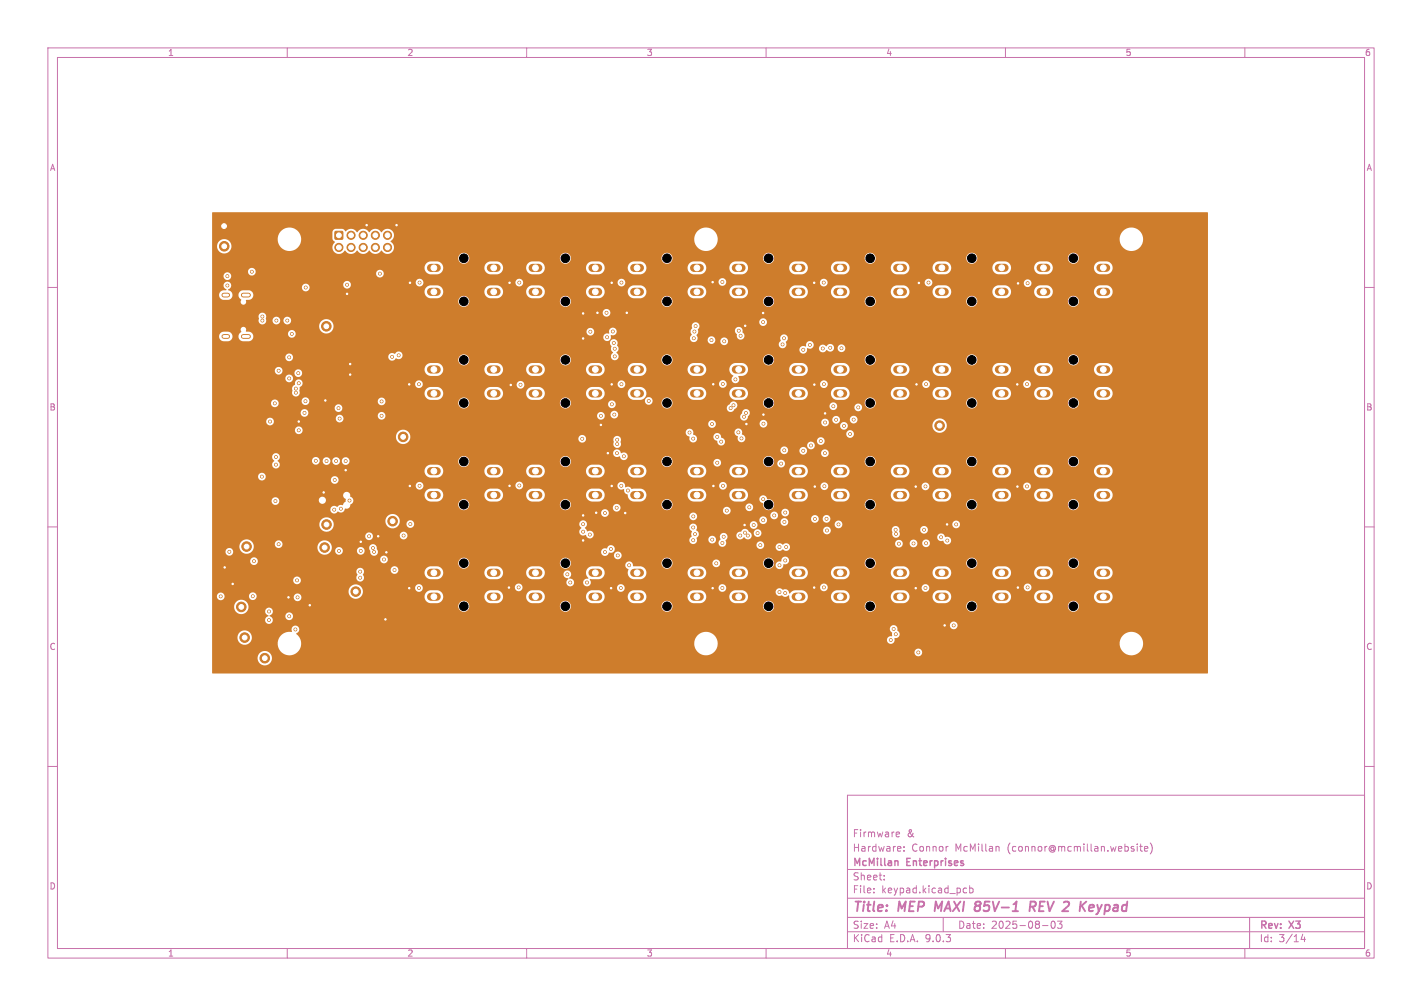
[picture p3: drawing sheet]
<svg xmlns="http://www.w3.org/2000/svg" width="297mm" height="210mm" viewBox="0 0 297 210" stroke-linecap="round" stroke-linejoin="round" font-family="sans-serif">
<defs><g id="words">
<g font-size="2.8" fill="#c872ab">
<text x="178" y="190.9">Title:</text>
<text x="187.7" y="190.9">MEP</text>
<text x="196.1" y="190.9">MAXI</text>
<text x="205.3" y="190.9">85V-1</text>
<text x="217.5" y="190.9">REV 2</text>
<text x="229.6" y="190.9">Keypad</text>
</g>
<g font-size="2.1" fill="#c872ab">
<text x="178" y="178">Hardware:</text>
<text x="178" y="175">Firmware</text>
<text x="189.4" y="175">&amp;</text>
<text x="190.4" y="178">Connor</text>
<text x="199.5" y="178">McMillan</text>
<text x="210.5" y="178">(connor@mcmillan.website)</text>
<text x="178" y="184">Sheet:</text>
<text x="178" y="181.2">McMillan</text>
<text x="189.5" y="181.2">Enterprises</text>
<text x="178" y="186.7">File:</text>
<text x="184.1" y="186.7">keypad.kicad_pcb</text>
<text x="178" y="196.9">KiCad</text>
<text x="178" y="194.1">Size:</text>
<text x="184.7" y="194.1">A4</text>
<text x="185.7" y="196.9">E.D.A.</text>
<text x="193.3" y="196.9">9.0.3</text>
<text x="200" y="194.1">Date:</text>
<text x="207" y="194.1">2025-08-03</text>
<text x="263" y="194.3">Rev:</text>
<text x="263" y="196.9">Id:</text>
<text x="267.1" y="196.9">3/14</text>
<text x="269.4" y="194.3">X3</text>
</g>
<g font-size="1.8" fill="#c872ab">
<text x="35" y="11.9">1</text>
<text x="85" y="11.9">2</text>
<text x="135" y="11.9">3</text>
<text x="185" y="11.9">4</text>
<text x="235" y="11.9">5</text>
<text x="285" y="11.9">6</text>
<text x="10.3" y="35.9">A</text>
<text x="285.4" y="35.9">A</text>
<text x="10.3" y="85.9">B</text>
<text x="285.3" y="85.9">B</text>
<text x="10.3" y="135.9">C</text>
<text x="285.3" y="135.9">C</text>
<text x="10.3" y="185.9">D</text>
<text x="285.3" y="185.9">D</text>
<text x="35" y="199.9">1</text>
<text x="85" y="199.9">2</text>
<text x="135" y="199.9">3</text>
<text x="185" y="199.9">4</text>
<text x="235" y="199.9">5</text>
<text x="285" y="199.9">6</text>
</g>
</g></defs>
<g fill="none" stroke="#c872ab" stroke-width=".21">
<path d="M10 10h277v190h-277zM12 12h273v186h-273zM60 10v2M110 10v2M160 10v2M210 10v2M260 10v2M10 60h2M285 60h2M10 110h2M285 110h2M10 160h2"/>
<path d="M177 166h108v32h-108zM187.2 174.6h.6M187.2 173.8l.5-.1 .2 .4-.7 .1M188.8 177.6v.1M188.8 176.8v.1M197.9 176.7h.1M208.2 176.7l.5 .2v.8M237.5 176.2v.1M237.5 176.7v1M238 176.7h.6M238.2 176.2v1.3l.4 .2M239 177.2l.7-.1v-.3l-.5-.1-.2 .2 .1 .7h.6"/>
<path d="M240.2 176a1.72 1.72 0 0 1 0 2.3M285 160h2M60 198v2M110 198v2M160 198v2M177 194.5h108M177 191.5h108M177 187.5h108M177 181.5h108M182.5 186.3v.1M182.5 185.5v.1M184.7 183.6v.1"/>
<path d="M184.7 182.8v.1M197 191.5v3M201.3 186.3h.6M201.3 185.5h.6M202.5 185.5l.5-.1 .2 .3-.1 .6h-.6M202.5 184.9v1.5M210 198v2M217.7 193.2h1.2M219.7 192.4l.2-.1a.8 .8 0 0 1 .5 .7 .8 .8 0 0 1-.5 .8 1 1 0 0 1-.2-1.4zM220.9 192.3h.9l-.5 .6 .4 .1v.7l-.2 .1-.6-.1M260 198v2M261 191.5v6.5"/>
<path d="M272.1 195l-.4 1.1h1M272.5 195.6v1"/>
</g>
<path d="M195.5 188.2l-.3 2M204 189.1h.4M204.1 188.2h.4M204.4 189.1l.2 .1M204.6 190l-.3 .2M204.6 189l-.2 .1M215.1 189.3h.8l.3-.2a.51 .51 0 0 0-.2-.9h-.7l-.3 2M215.6 189.3l.6 .9M227.8 188.9l.6 .1 .1 .4-1 .1M228.3 190.1l-.6 .1" fill="none" stroke="#c872ab" stroke-width=".4"/>
<path d="M187.3 179.7l.3 .2v.8" fill="none" stroke="#c872ab" stroke-width=".3"/>
<g fill="none" stroke="#ce7d2c" stroke-width="1.7">
<path d="M90 55.9h1.2M102.5 55.9h1.2M111.2 55.9h1.2M123.7 55.9h1.2M132.5 55.9h1.2M145 55.9h1.2M153.7 55.9h1.2M166.2 55.9h1.2M174.9 55.9h1.2M187.4 55.9h1.2M196.1 55.9h1.2M208.6 55.9h1.2"/>
<path d="M217.3 55.9h1.2M229.8 55.9h1.2M90 60.9h1.2M90 77.1h1.2M102.5 60.9h1.2M102.5 77.1h1.2M111.2 60.9h1.2M111.2 77.1h1.2M123.7 60.9h1.2M123.7 77.1h1.2M132.5 60.9h1.2M132.5 77.1h1.2"/>
<path d="M145 60.9h1.2M145 77.1h1.2M153.7 60.9h1.2M153.7 77.1h1.2M166.2 60.9h1.2M166.2 77.1h1.2M174.9 60.9h1.2M174.9 77.1h1.2M187.4 60.9h1.2M187.4 77.1h1.2M196.1 60.9h1.2M196.1 77.1h1.2"/>
<path d="M208.6 60.9h1.2M208.6 77.1h1.2M217.3 60.9h1.2M217.3 77.1h1.2M229.8 60.9h1.2M229.8 77.1h1.2M90 82.1h1.2M90 98.4h1.2M102.5 82.1h1.2M102.5 98.4h1.2M111.2 82.1h1.2M111.2 98.4h1.2"/>
<path d="M123.7 82.1h1.2M123.7 98.4h1.2M132.5 82.1h1.2M132.5 98.4h1.2M145 82.1h1.2M145 98.4h1.2M153.7 82.1h1.2M153.7 98.4h1.2M166.2 82.1h1.2M166.2 98.4h1.2M174.9 82.1h1.2M174.9 98.4h1.2"/>
<path d="M187.4 82.1h1.2M187.4 98.4h1.2M196.1 82.1h1.2M196.1 98.4h1.2M208.6 82.1h1.2M208.6 98.4h1.2M217.3 82.1h1.2M217.3 98.4h1.2M229.8 82.1h1.2M229.8 98.4h1.2M90 119.6h1.2M90 103.4h1.2"/>
<path d="M102.5 119.6h1.2M102.5 103.4h1.2M111.2 119.6h1.2M111.2 103.4h1.2M123.7 119.6h1.2M123.7 103.4h1.2M132.5 119.6h1.2M132.5 103.4h1.2M145 119.6h1.2M145 103.4h1.2M153.7 119.6h1.2M153.7 103.4h1.2"/>
<path d="M166.2 119.6h1.2M166.2 103.4h1.2M174.9 119.6h1.2M174.9 103.4h1.2M187.4 119.6h1.2M187.4 103.4h1.2M196.1 119.6h1.2M196.1 103.4h1.2M208.6 119.6h1.2M208.6 103.4h1.2M217.3 119.6h1.2M217.3 103.4h1.2"/>
<path d="M229.8 119.6h1.2M229.8 103.4h1.2M90 124.6h1.2M102.5 124.6h1.2M111.2 124.6h1.2M123.7 124.6h1.2M132.5 124.6h1.2M145 124.6h1.2M153.7 124.6h1.2M166.2 124.6h1.2M174.9 124.6h1.2M187.4 124.6h1.2"/>
<path d="M196.1 124.6h1.2M208.6 124.6h1.2M217.3 124.6h1.2M229.8 124.6h1.2"/>
</g>
<g fill="#ce7d2c" stroke="#ce7d2c" stroke-width=".21">
<path d="M70 48.3h1.6v1.6h-1.6z"/>
<circle cx="68.2" cy="68.1" r="1"/>
<circle cx="84.2" cy="91.2" r="1"/>
<circle cx="74.3" cy="123.5" r="1"/>
<circle cx="55.3" cy="137.4" r="1"/>
<circle cx="68.2" cy="109.5" r="1"/>
<circle cx="46.8" cy="51.4" r="1"/>
<circle cx="51.1" cy="133.1" r="1"/>
<circle cx="82" cy="108.8" r="1"/>
<circle cx="67.8" cy="114.3" r="1"/>
<circle cx="196.2" cy="88.8" r="1"/>
<circle cx="51.5" cy="114.1" r="1"/>
<circle cx="46.8" cy="47.2" r="1"/>
<circle cx="50.4" cy="126.7" r="1"/>
<circle cx="70.8" cy="51.7" r=".85"/>
<circle cx="73.3" cy="49.1" r=".85"/>
<circle cx="73.3" cy="51.7" r=".85"/>
<circle cx="75.9" cy="49.1" r=".85"/>
<circle cx="75.9" cy="51.7" r=".85"/>
<circle cx="78.4" cy="49.1" r=".85"/>
<circle cx="78.4" cy="51.7" r=".85"/>
<circle cx="80.9" cy="49.1" r=".85"/>
<circle cx="80.9" cy="51.7" r=".85"/>
<circle cx="82.4" cy="119" r=".3"/>
<circle cx="77.1" cy="111.9" r=".3"/>
<circle cx="62.4" cy="89.8" r=".3"/>
<circle cx="63.6" cy="86.2" r=".3"/>
<circle cx="71.2" cy="106.2" r=".3"/>
<circle cx="63.8" cy="83.8" r=".3"/>
<circle cx="57.4" cy="84.2" r=".3"/>
<circle cx="79.3" cy="57.1" r=".3"/>
<circle cx="47.9" cy="115.2" r=".3"/>
<circle cx="127.6" cy="122.8" r=".3"/>
<circle cx="172.3" cy="86.3" r=".3"/>
<circle cx="48.6" cy="121.9" r=".3"/>
<circle cx="155.5" cy="109.6" r=".3"/>
<circle cx="80.7" cy="115.3" r=".3"/>
<circle cx="155.6" cy="68" r=".3"/>
<circle cx="67.6" cy="102.8" r=".3"/>
<circle cx="106.3" cy="122.7" r=".3"/>
<circle cx="212.6" cy="122.7" r=".3"/>
<circle cx="170.1" cy="122.7" r=".3"/>
<circle cx="197.3" cy="130.6" r=".3"/>
<circle cx="130.6" cy="107.1" r=".3"/>
<circle cx="159.5" cy="86.6" r=".3"/>
<circle cx="170.1" cy="80.3" r=".3"/>
<circle cx="72.5" cy="61.3" r=".3"/>
<circle cx="62.4" cy="88" r=".3"/>
<circle cx="155.9" cy="88.5" r=".3"/>
<circle cx="72.2" cy="98.1" r=".3"/>
<circle cx="212.5" cy="80.2" r=".3"/>
<circle cx="191.9" cy="59.1" r=".3"/>
<circle cx="106.4" cy="101.4" r=".3"/>
<circle cx="64.7" cy="126.4" r=".3"/>
<circle cx="170.2" cy="101.6" r=".3"/>
<circle cx="121.8" cy="70.7" r=".3"/>
<circle cx="80.5" cy="129.3" r=".3"/>
<circle cx="149" cy="80.2" r=".3"/>
<circle cx="149" cy="101.4" r=".3"/>
<circle cx="191.3" cy="122.8" r=".3"/>
<circle cx="124.5" cy="107" r=".3"/>
<circle cx="121.8" cy="65.4" r=".3"/>
<circle cx="130.9" cy="65.3" r=".3"/>
<circle cx="170.1" cy="59" r=".3"/>
<circle cx="127.8" cy="59" r=".3"/>
<circle cx="212.5" cy="101.6" r=".3"/>
<circle cx="75.3" cy="113.1" r=".3"/>
<circle cx="191.4" cy="80.2" r=".3"/>
<circle cx="85.5" cy="122.8" r=".3"/>
<circle cx="212.6" cy="59.2" r=".3"/>
<circle cx="73.1" cy="78.2" r=".3"/>
<circle cx="148.8" cy="122.8" r=".3"/>
<circle cx="106.4" cy="59" r=".3"/>
<circle cx="124.8" cy="65.3" r=".3"/>
<circle cx="60.3" cy="124.7" r=".3"/>
<circle cx="73.1" cy="76" r=".3"/>
<circle cx="46.9" cy="118.4" r=".3"/>
<circle cx="85.6" cy="101.4" r=".3"/>
<circle cx="76.6" cy="47" r=".3"/>
<circle cx="79" cy="111.9" r=".3"/>
<circle cx="125.5" cy="88.7" r=".3"/>
<circle cx="127.8" cy="101.4" r=".3"/>
<circle cx="106.7" cy="80.4" r=".3"/>
<circle cx="127" cy="94.6" r=".3"/>
<circle cx="159.4" cy="65.3" r=".3"/>
<circle cx="68" cy="83.6" r=".3"/>
<circle cx="197.8" cy="109.5" r=".3"/>
<circle cx="82.8" cy="47" r=".3"/>
<circle cx="127.8" cy="80.2" r=".3"/>
<circle cx="191.3" cy="101.6" r=".3"/>
<circle cx="121.8" cy="107.6" r=".3"/>
<circle cx="121.8" cy="112.8" r=".3"/>
<circle cx="148.8" cy="58.9" r=".3"/>
<circle cx="85.6" cy="59" r=".3"/>
<circle cx="85.5" cy="80.2" r=".3"/>
<circle cx="150.9" cy="58.9" r=".3"/>
<circle cx="128.9" cy="94.6" r=".3"/>
<circle cx="108.7" cy="80.3" r=".3"/>
<circle cx="199.7" cy="109.5" r=".3"/>
<circle cx="75.3" cy="115" r=".3"/>
<circle cx="172.1" cy="59" r=".3"/>
<circle cx="193.9" cy="59" r=".3"/>
<circle cx="157.4" cy="109.6" r=".3"/>
<circle cx="172.3" cy="88.2" r=".3"/>
<circle cx="151" cy="101.4" r=".3"/>
<circle cx="61" cy="69.7" r=".3"/>
<circle cx="62.2" cy="124.7" r=".3"/>
<circle cx="47.5" cy="59.6" r=".3"/>
<circle cx="108.5" cy="59" r=".3"/>
<circle cx="126.7" cy="65.3" r=".3"/>
<circle cx="47.5" cy="57.7" r=".3"/>
<circle cx="187.7" cy="113.5" r=".3"/>
<circle cx="58.2" cy="113.6" r=".3"/>
<circle cx="174.6" cy="87.6" r=".3"/>
<circle cx="62.4" cy="80" r=".3"/>
<circle cx="72.2" cy="96.3" r=".3"/>
<circle cx="193.3" cy="101.5" r=".3"/>
<circle cx="214.6" cy="122.6" r=".3"/>
<circle cx="87.5" cy="80.2" r=".3"/>
<circle cx="57.5" cy="104.6" r=".3"/>
<circle cx="87.5" cy="122.7" r=".3"/>
<circle cx="52.8" cy="124.5" r=".3"/>
<circle cx="172.2" cy="101.5" r=".3"/>
<circle cx="70.8" cy="115" r=".3"/>
<circle cx="53" cy="117.2" r=".3"/>
<circle cx="62" cy="121.2" r=".3"/>
<circle cx="128.3" cy="86.5" r=".3"/>
<circle cx="66" cy="96.2" r=".3"/>
<circle cx="193.4" cy="80.2" r=".3"/>
<circle cx="78.1" cy="115.2" r=".3"/>
<circle cx="87.6" cy="59" r=".3"/>
<circle cx="159.5" cy="88.5" r=".3"/>
<circle cx="58.2" cy="77.4" r=".3"/>
<circle cx="123.2" cy="111.6" r=".3"/>
<circle cx="129.8" cy="101.4" r=".3"/>
<circle cx="70.2" cy="96.3" r=".3"/>
<circle cx="150.9" cy="122.7" r=".3"/>
<circle cx="126.4" cy="107.1" r=".3"/>
<circle cx="129.8" cy="59" r=".3"/>
<circle cx="193.3" cy="122.7" r=".3"/>
<circle cx="108.5" cy="101.4" r=".3"/>
<circle cx="72.5" cy="59.4" r=".3"/>
<circle cx="125.5" cy="86.8" r=".3"/>
<circle cx="167.8" cy="94.1" r=".3"/>
<circle cx="214.5" cy="101.5" r=".3"/>
<circle cx="167.8" cy="73" r=".3"/>
<circle cx="129.8" cy="80.2" r=".3"/>
<circle cx="63.9" cy="60" r=".3"/>
<circle cx="159.4" cy="67.2" r=".3"/>
<circle cx="54.7" cy="99.5" r=".3"/>
<circle cx="73" cy="104.5" r=".3"/>
<circle cx="148.6" cy="71" r=".3"/>
<circle cx="60.4" cy="128.6" r=".3"/>
<circle cx="57.7" cy="66.9" r=".3"/>
<circle cx="57.6" cy="95.4" r=".3"/>
<circle cx="123.3" cy="69.3" r=".3"/>
<circle cx="57.6" cy="97" r=".3"/>
<circle cx="172.1" cy="80.2" r=".3"/>
<circle cx="68.2" cy="96.3" r=".3"/>
<circle cx="151" cy="80.2" r=".3"/>
<circle cx="199.2" cy="130.6" r=".3"/>
<circle cx="190.8" cy="113.5" r=".3"/>
<circle cx="56.2" cy="127.6" r=".3"/>
<circle cx="214.5" cy="80.2" r=".3"/>
<circle cx="128.9" cy="91.8" r=".3"/>
<circle cx="172.1" cy="122.6" r=".3"/>
<circle cx="108.3" cy="122.6" r=".3"/>
<circle cx="62.3" cy="77.9" r=".3"/>
<circle cx="214.6" cy="59.1" r=".3"/>
<circle cx="129.7" cy="122.7" r=".3"/>
<circle cx="148.8" cy="112.7" r=".3"/>
<circle cx="87.6" cy="101.4" r=".3"/>
<circle cx="54.8" cy="66.1" r=".3"/>
<circle cx="79.7" cy="86.8" r=".3"/>
<circle cx="85.7" cy="109.4" r=".3"/>
<circle cx="79.7" cy="83.8" r=".3"/>
<circle cx="54.8" cy="66.9" r=".3"/>
<circle cx="75.2" cy="119.3" r=".3"/>
<circle cx="69.9" cy="100.2" r=".3"/>
<circle cx="69.8" cy="106.4" r=".3"/>
<circle cx="70.9" cy="87.4" r=".3"/>
<circle cx="121.8" cy="111" r=".3"/>
<circle cx="70.7" cy="85.2" r=".3"/>
<circle cx="81.9" cy="74.5" r=".3"/>
<circle cx="83.3" cy="74.2" r=".3"/>
<circle cx="121.8" cy="109.4" r=".3"/>
<circle cx="131.1" cy="102.4" r=".3"/>
<circle cx="130.3" cy="95.3" r=".3"/>
<circle cx="127.8" cy="84.4" r=".3"/>
<circle cx="135.5" cy="83.7" r=".3"/>
<circle cx="60.4" cy="79" r=".3"/>
<circle cx="60.4" cy="74.6" r=".3"/>
<circle cx="128.9" cy="92.7" r=".3"/>
<circle cx="121.6" cy="91.6" r=".3"/>
<circle cx="56.4" cy="88" r=".3"/>
<circle cx="118.5" cy="119.9" r=".3"/>
<circle cx="129" cy="116" r=".3"/>
<circle cx="84.3" cy="111.8" r=".3"/>
<circle cx="193.4" cy="113.4" r=".3"/>
<circle cx="193" cy="110.6" r=".3"/>
<circle cx="119.1" cy="121.6" r=".3"/>
<circle cx="122.6" cy="121.6" r=".3"/>
<circle cx="196.6" cy="112.2" r=".3"/>
<circle cx="169.2" cy="72" r=".3"/>
<circle cx="171.9" cy="72.7" r=".3"/>
<circle cx="144.9" cy="70.6" r=".3"/>
<circle cx="145" cy="69.2" r=".3"/>
<circle cx="145.3" cy="68.1" r=".3"/>
<circle cx="144.8" cy="91.6" r=".3"/>
<circle cx="163.7" cy="70.6" r=".3"/>
<circle cx="175.8" cy="72.7" r=".3"/>
<circle cx="150.9" cy="113.4" r=".3"/>
<circle cx="144" cy="90.3" r=".3"/>
<circle cx="144.8" cy="112.8" r=".3"/>
<circle cx="126.8" cy="70.4" r=".3"/>
<circle cx="128.4" cy="74.4" r=".3"/>
<circle cx="153.6" cy="79.2" r=".3"/>
<circle cx="128.4" cy="72.8" r=".3"/>
<circle cx="173.4" cy="72.6" r=".3"/>
<circle cx="163.5" cy="71.9" r=".3"/>
<circle cx="150.6" cy="92.2" r=".3"/>
<circle cx="172.3" cy="94.6" r=".3"/>
<circle cx="163.2" cy="96.8" r=".3"/>
<circle cx="179.3" cy="85.1" r=".3"/>
<circle cx="169.4" cy="93" r=".3"/>
<circle cx="174" cy="84.8" r=".3"/>
<circle cx="171.4" cy="92.1" r=".3"/>
<circle cx="154.6" cy="111.8" r=".3"/>
<circle cx="156.2" cy="111.8" r=".3"/>
<circle cx="151.2" cy="112.1" r=".3"/>
<circle cx="153.2" cy="84.6" r=".3"/>
<circle cx="155.8" cy="86.2" r=".3"/>
<circle cx="151.3" cy="71.2" r=".3"/>
<circle cx="154.7" cy="70.1" r=".3"/>
<circle cx="163.8" cy="94" r=".3"/>
<circle cx="178.3" cy="87.6" r=".3"/>
<circle cx="177.6" cy="90.6" r=".3"/>
<circle cx="176.3" cy="88.9" r=".3"/>
<circle cx="154.2" cy="90.3" r=".3"/>
<circle cx="155.6" cy="111.2" r=".3"/>
<circle cx="149.8" cy="96.6" r=".3"/>
<circle cx="149.8" cy="91.2" r=".3"/>
<circle cx="154.9" cy="91.5" r=".3"/>
<circle cx="197.8" cy="112.8" r=".3"/>
<circle cx="162.8" cy="114.2" r=".3"/>
<circle cx="162.8" cy="118" r=".3"/>
<circle cx="159.4" cy="108.6" r=".3"/>
<circle cx="186.6" cy="131.3" r=".3"/>
<circle cx="162.8" cy="123.6" r=".3"/>
<circle cx="145.2" cy="111.5" r=".3"/>
<circle cx="128.2" cy="71.6" r=".3"/>
<circle cx="128" cy="69.2" r=".3"/>
<circle cx="144.8" cy="110.1" r=".3"/>
<circle cx="163.8" cy="109" r=".3"/>
<circle cx="187.1" cy="111.5" r=".3"/>
<circle cx="172.7" cy="110.7" r=".3"/>
<circle cx="154.3" cy="69" r=".3"/>
<circle cx="161.7" cy="107.6" r=".3"/>
<circle cx="175.1" cy="109.5" r=".3"/>
<circle cx="156.5" cy="105.9" r=".3"/>
<circle cx="152.6" cy="85.2" r=".3"/>
<circle cx="155.4" cy="87" r=".3"/>
<circle cx="187.1" cy="110.6" r=".3"/>
<circle cx="172.6" cy="108.3" r=".3"/>
<circle cx="170.2" cy="108.3" r=".3"/>
<circle cx="164" cy="123.8" r=".3"/>
<circle cx="164" cy="117" r=".3"/>
<circle cx="164" cy="107" r=".3"/>
<circle cx="164.2" cy="114.2" r=".3"/>
<circle cx="187.1" cy="132.4" r=".3"/>
<circle cx="148.7" cy="88.5" r=".3"/>
<circle cx="159.4" cy="104.2" r=".3"/>
<circle cx="151.8" cy="106.6" r=".3"/>
<circle cx="126.4" cy="115.2" r=".3"/>
<circle cx="186" cy="133.6" r=".3"/>
<circle cx="127.6" cy="114.6" r=".3"/>
<circle cx="128.8" cy="106" r=".3"/>
<circle cx="144.8" cy="107.8" r=".3"/>
<circle cx="158.8" cy="113.8" r=".3"/>
<circle cx="158.2" cy="111.3" r=".3"/>
<circle cx="191.8" cy="136.2" r=".3"/>
<circle cx="149.6" cy="117.6" r=".3"/>
<circle cx="131.4" cy="118" r=".3"/>
<circle cx="46.1" cy="124.5" r=".3"/>
<circle cx="61.8" cy="82" r=".3"/>
<circle cx="60" cy="66.9" r=".3"/>
<circle cx="61.8" cy="81.1" r=".3"/>
<circle cx="56.2" cy="129.5" r=".3"/>
<circle cx="61.7" cy="131.4" r=".3"/>
<circle cx="75.2" cy="120.6" r=".3"/>
<circle cx="80.2" cy="116.8" r=".3"/>
<circle cx="77.9" cy="114.4" r=".3"/>
<circle cx="52.6" cy="56.7" r=".3"/>
</g>
<path d="M46.8 61.6h.8M46.8 70.2h.8M50.8 61.6h1.1M50.8 70.2h1.1" fill="none" stroke="#ce7d2c" stroke-width="1"/>
<path d="M44.3 44.4l207.9-.1 .1 .1-.1 96.2-207.9-.1v-3.2h9.5a1.51 1.51 0 0 0 2.1 1.5 1.51 1.51 0 0 0 .4-2.5 1.51 1.51 0 0 0-2.5 .7v.3h-9.5v-4.3h5.3a1.51 1.51 0 0 0 .8 1.4 1.51 1.51 0 0 0 1.7-.2h5.9v.3a2.45 2.45 0 0 0 2.6 2.3 2.45 2.45 0 0 0 2.3-2.6h82.1v.3a2.45 2.45 0 0 0 1.5 2.1 2.45 2.45 0 0 0 2.6-.5h41.9v.2a.8 .8 0 0 0 1.2 .6 .8 .8 0 0 0 0-1.4 .8 .8 0 0 0-1.2 .6h-41.9l.2-.1a2.44 2.44 0 0 0 .5-2.5h35.4v.2a.8 .8 0 0 0 1.4 .5h47.2v.3a2.45 2.45 0 0 0 3.8 2 2.45 2.45 0 0 0 0-4.3 2.45 2.45 0 0 0-3.8 2h-47.2l.2-.4v-.6a.91 .91 0 0 0 1-.6 .91 .91 0 0 0-.4-1.1 .8 .8 0 0 0-.5-1 .8 .8 0 0 0-1 .5 .8 .8 0 0 0 .4 1v.7l-.1 .1a.8 .8 0 0 0-1 .7h-35.4l-.1-.1a2.45 2.45 0 0 0-2.7-1.5 2.45 2.45 0 0 0-2 2.3h-82.1v-.3a3.1 3.1 0 0 0-1-1.6 .85 .85 0 0 0 .6-1.2 .85 .85 0 0 0-1.2-.4 .85 .85 0 0 0-.3 1.2 2.55 2.55 0 0 0-3 2.3h-5.9l.1-.1a1.5 1.5 0 0 0-.5-2.4 1.5 1.5 0 0 0-2.1 1.3h-5.3v-2.5h154.1v.1a.8 .8 0 0 0 1.2 .6 .8 .8 0 0 0 0-1.3 .8 .8 0 0 0-1.2 .6h-154.1v-1.1h11.1v.1a.8 .8 0 0 0 1.3 .4 .8 .8 0 0 0-.4-1.3h3.3v.1a.8 .8 0 0 0 1.2 .6 .8 .8 0 0 0 0-1.3 .8 .8 0 0 0-1.2 .6l-3.3-.1a.8 .8 0 0 0 .7-1.2 .8 .8 0 0 0-1.4-.1 .8 .8 0 0 0 .5 1.3l-.1 .1-.4 .3-.2 .5h-11.1v-2.8h4.6a1.5 1.5 0 0 0 1.5 1.6 1.5 1.5 0 0 0 1.5-1.7h43.8v.2a1.15 1.15 0 0 0 1.3 1 1.15 1.15 0 0 0 1-1.2h18.9v.2a1.15 1.15 0 0 0 1.3 1 1.15 1.15 0 0 0 1-1.2h19v.2a1.15 1.15 0 0 0 1.2 1 1.15 1.15 0 0 0 1.1-1.2h18.9v.2a1.15 1.15 0 0 0 1.2 1 1.15 1.15 0 0 0 1.1-1.2h18.9v.2a1.15 1.15 0 0 0 1.2 1 1.15 1.15 0 0 0 1.1-1.2h18.9v.2a1.15 1.15 0 0 0 1.3 1 1.15 1.15 0 0 0 1-1.2h18.9v.2a1.15 1.15 0 0 0 1.8 .9 1.15 1.15 0 0 0 0-2 1.15 1.15 0 0 0-1.8 .9h-18.9v-.2a1.15 1.15 0 0 0-1.2-.9 1.15 1.15 0 0 0-1.1 1.1h-18.9v-.2a1.15 1.15 0 0 0-1.2-.9 1.15 1.15 0 0 0-1.1 1.1h-18.9v-.2a1.15 1.15 0 0 0-1.2-.9 1.15 1.15 0 0 0-1.1 1.1h-18.9l-.1-.2a1.15 1.15 0 0 0-1.2-.9 1.15 1.15 0 0 0-1 1.1h-19v-.2a1.15 1.15 0 0 0-1.2-.9 1.15 1.15 0 0 0-1.1 1.1h-18.9v-.2a1.15 1.15 0 0 0-1.2-.9 1.15 1.15 0 0 0-1.1 1.1h-43.8v-.2a1.51 1.51 0 0 0-1.6-1.1 1.51 1.51 0 0 0-1.4 1.4h-4.6v-2.2h1v.2a.8 .8 0 0 0 .9 .7 .8 .8 0 0 0 .7-.9h5.1v.1a.8 .8 0 0 0 .8 .8 .8 .8 0 0 0 .8-.7h7.7v.2a.8 .8 0 0 0 1.3 .6 .8 .8 0 0 0 0-1.4 .8 .8 0 0 0-1.3 .6h-7.7a.8 .8 0 0 0-.7-.9 .8 .8 0 0 0-.9 .7h-5.1v-.1a.8 .8 0 0 0-.9-.6 .8 .8 0 0 0-.7 .7h-1v-1h28.5v.2a1.5 1.5 0 0 0 1 1.3 1.5 1.5 0 0 0 1.7-.4h13.2v.3a1.35 1.35 0 0 0 1.2 1.1h1.6a1.35 1.35 0 0 0 1.1-1.4h8.6v.3a1.35 1.35 0 0 0 1.2 1.1h1.6a1.35 1.35 0 0 0 1.1-1.4h4.8v.3a1.35 1.35 0 0 0 1.2 1.1h1.7a1.35 1.35 0 0 0 1-1.4h8.6v.3a1.35 1.35 0 0 0 1.2 1.1h1.7a1.35 1.35 0 0 0 1-1.4h4.8v.3a1.35 1.35 0 0 0 1.3 1.1h1.6a1.35 1.35 0 0 0 1-1.4h8.6v.3a1.35 1.35 0 0 0 1.3 1.1h1.6a1.35 1.35 0 0 0 1-1.4h4.8l.1 .3a1.35 1.35 0 0 0 1.2 1.1h1.6a1.35 1.35 0 0 0 1-1 1.35 1.35 0 0 0-.5-1.4h6.3v.2a.98 .98 0 0 0 1.4 .6 .81 .81 0 0 0 1.2 0h.2a1.45 1.45 0 0 0 1.3 1.6h1.6a1.35 1.35 0 0 0 1-1.4h4.8l.1 .3a1.35 1.35 0 0 0 1.2 1.1h1.6a1.35 1.35 0 0 0 1.1-1.4h8.5l.1 .3a1.35 1.35 0 0 0 1.2 1.1h1.6a1.35 1.35 0 0 0 1.1-1.4h4.8v.3a1.35 1.35 0 0 0 1.2 1.1h1.6a1.35 1.35 0 0 0 1.1-1.4h8.6v.3a1.35 1.35 0 0 0 1.2 1.1h1.6a1.35 1.35 0 0 0 1.1-1.4h4.8v.3a1.35 1.35 0 0 0 1.2 1.1h1.7a1.35 1.35 0 0 0 1-1.4h8.6v.3a1.35 1.35 0 0 0 1.2 1.1h1.7a1.35 1.35 0 0 0 1-1.4 1.35 1.35 0 0 0-1.3-1.3h-1.4a1.35 1.35 0 0 0-1.2 1.3h-8.6v-.2a1.35 1.35 0 0 0-1.3-1.1h-1.4a1.35 1.35 0 0 0-1.2 1.3h-4.8l-.1-.2a1.35 1.35 0 0 0-1.2-1.1h-1.4a1.35 1.35 0 0 0-1.2 1.3h-8.6l-.1-.2a1.35 1.35 0 0 0-1.2-1.1h-1.4a1.35 1.35 0 0 0-1.2 1.3h-4.8l-.1-.2a1.35 1.35 0 0 0-1.2-1.1h-1.5a1.35 1.35 0 0 0-1.2 1.3h-8.5l-.1-.2a1.35 1.35 0 0 0-1.2-1.1h-1.5a1.35 1.35 0 0 0-1.2 1.3h-4.8v-.2a1.35 1.35 0 0 0-1.2-1.1l-1.6 .1-1 .6a1 1 0 0 0-1.5-.8 .8 .8 0 0 0-.8-.3 .8 .8 0 0 0-.6 .7h-6.3l-.7-.3h-1.5a1.35 1.35 0 0 0-1.2 1.3h-4.8v-.2a1.35 1.35 0 0 0-1.2-1.1h-1.5a1.35 1.35 0 0 0-1.2 1.3h-8.6v-.2a1.35 1.35 0 0 0-1.2-1.1h-1.5a1.35 1.35 0 0 0-1.2 1.3h-4.8v-.2a1.35 1.35 0 0 0-1.3-1.1h-1.4a1.35 1.35 0 0 0-1.2 1.3h-8.6v-.2a1.35 1.35 0 0 0-1.3-1.1h-1.4a1.35 1.35 0 0 0-1.2 1.3h-4.8l-.1-.2a1.35 1.35 0 0 0-1.2-1.1h-1.4a1.35 1.35 0 0 0-1.2 1.3h-8.6l-.1-.2a1.35 1.35 0 0 0-1.2-1.1h-1.4a1.35 1.35 0 0 0-1.2 1.3h-13.2l.1-.2a1.49 1.49 0 0 0 0-1.6h11.1v.1a.8 .8 0 0 0 .9 .7 .8 .8 0 0 0 .7-1h19.2v.2a.8 .8 0 0 0 .8 .7 .8 .8 0 0 0 .8-.7h19.8v.1a.8 .8 0 0 0 .8 .7 .8 .8 0 0 0 .8-.8h19.6v.1a.8 .8 0 0 0 .9 .7 .8 .8 0 0 0 .7-1h19.6v.2a.8 .8 0 0 0 .8 .7 .8 .8 0 0 0 .8-.7h19.6v.1a.8 .8 0 0 0 .9 .7 .8 .8 0 0 0 .7-1h19.7v.2a.8 .8 0 0 0 1.3 .6 .8 .8 0 0 0 0-1.4 .8 .8 0 0 0-1.3 .6h-19.7a.8 .8 0 0 0-.9-.6 .8 .8 0 0 0-.7 .8h-19.6v-.2a.8 .8 0 0 0-.8-.7 .8 .8 0 0 0-.8 .7h-19.7a.8 .8 0 0 0-.8-.6 .8 .8 0 0 0-.7 .8h-19.6l-.1-.2a.8 .8 0 0 0-.8-.6 .8 .8 0 0 0-.7 .8h-19.8v-.2a.8 .8 0 0 0-.8-.7 .8 .8 0 0 0-.8 .7h-19.2a.8 .8 0 0 0-.9-.6 .8 .8 0 0 0-.7 .8h-11.1l-.2-.2a1.51 1.51 0 0 0-1.6-.4 1.51 1.51 0 0 0-1 1.3h-28.5v-2.3h16.9v.1a.8 .8 0 0 0 1.3 .6 .8 .8 0 0 0 0-1.3 .8 .8 0 0 0-1.3 .6h-16.9v-1.8h30.1l.1 .4a.39 .39 0 0 1 0 .7 .82 .82 0 0 0 1 .9 .82 .82 0 0 0 .3-1.4l.2-.5-.1-.5h5.7v.2a.8 .8 0 0 0 .6 .7 .8 .8 0 0 0 .9-.3h5.6v.3a1.34 1.34 0 0 0 1.2 1.1h1.6a1.35 1.35 0 0 0 1.1-1.4h8.6v.3a1.34 1.34 0 0 0 1.2 1.1h1.6a1.35 1.35 0 0 0 1.1-1.4h4.8v.3a1.34 1.34 0 0 0 1.2 1.1h1.7a1.34 1.34 0 0 0 1-1.1h3.9v.2a1.18 1.18 0 0 0 1.1 .8 .83 .83 0 0 0-.2 1.5 .83 .83 0 0 0 1.3-.8h1.9v.2a.83 .83 0 0 0 1.2 .6 .83 .83 0 0 0 .2-1.4h1.8a1.35 1.35 0 0 0 1.3-1.3 1.35 1.35 0 0 0-1.3-1.4h-1.4a1.35 1.35 0 0 0-1.2 1 1.35 1.35 0 0 0 .5 1.4l-.1 .2a.8 .8 0 0 0-1 .7h-1.9l-.1-.2a1 1 0 0 0-.9-.5v-.2a.81 .81 0 0 0 .1-1.4 .81 .81 0 0 0-1.3 .6h-3.9v-.1a1.35 1.35 0 0 0-1.3-1.5h-1.4a1.35 1.35 0 0 0-1.2 1.3h-4.8l-.1-.2a1.35 1.35 0 0 0-1.2-1.1h-1.4a1.35 1.35 0 0 0-1.2 1.3h-8.6l-.1-.2a1.35 1.35 0 0 0-1.2-1.1h-1.4a1.35 1.35 0 0 0-1.2 1.3h-5.6a.8 .8 0 0 0-.4-1.3 .8 .8 0 0 0-1.1 .7l-5.8-.1a.8 .8 0 0 0-.8-.2 .8 .8 0 0 0-.6 .7h-30.1v-2.2h7.9v.1a.8 .8 0 0 0 1.1 .7 .8 .8 0 0 0 .4-1.2h25.7v.2a.8 .8 0 0 0 1.2 .6h15.1v.2a1.15 1.15 0 0 0 1.3 1 1.15 1.15 0 0 0 1-1.2h18.9v.2a1.15 1.15 0 0 0 1.1 1 1.15 1.15 0 0 0 1.2-.8h11.4l.2 .6 .4 .3a1.49 1.49 0 0 0 1.2 2.1h1.6a1.35 1.35 0 0 0 1-1.4h8.6v.3a1.34 1.34 0 0 0 1.3 1.1h1.6a1.35 1.35 0 0 0 1-1.4h4.8v.3a1.34 1.34 0 0 0 1.3 1.1h1.6a1.35 1.35 0 0 0 1-1.4h8.6v.3a1.34 1.34 0 0 0 1.3 1.1h1.6a1.35 1.35 0 0 0 1-1.4h4.8l.1 .3a1.34 1.34 0 0 0 1.2 1.1h1.6a1.35 1.35 0 0 0 1.1-1.4h8.5l.1 .3a1.34 1.34 0 0 0 1.2 1.1h1.6a1.35 1.35 0 0 0 1.1-1.4h4.8v.3a1.34 1.34 0 0 0 1.2 1.1h1.6a1.35 1.35 0 0 0 1.1-1.4h8.6v.3a1.34 1.34 0 0 0 1.2 1.1h1.6a1.35 1.35 0 0 0 1.1-1.4h4.8v.3a1.34 1.34 0 0 0 1.2 1.1h1.7a1.35 1.35 0 0 0 1-1.4h8.6v.3a1.34 1.34 0 0 0 1.2 1.1h1.7a1.35 1.35 0 0 0 1-1.4 1.35 1.35 0 0 0-1.3-1.3h-1.4a1.35 1.35 0 0 0-1.2 1.3h-8.6v-.2a1.35 1.35 0 0 0-1.3-1.1h-1.4a1.35 1.35 0 0 0-1.2 1.3h-4.8l-.1-.2a1.35 1.35 0 0 0-1.2-1.1h-1.4a1.35 1.35 0 0 0-1.2 1.3h-8.6l-.1-.2a1.35 1.35 0 0 0-1.2-1.1h-1.4a1.35 1.35 0 0 0-1.2 1.3h-4.8l-.1-.2a1.35 1.35 0 0 0-1.2-1.1h-1.5a1.35 1.35 0 0 0-1.2 1.3h-8.5l-.1-.2a1.35 1.35 0 0 0-1.2-1.1h-1.5a1.35 1.35 0 0 0-1.2 1.3h-4.8v-.2a1.35 1.35 0 0 0-1.2-1.1h-1.5a1.35 1.35 0 0 0-1.2 1.3h-8.6v-.2a1.35 1.35 0 0 0-1.2-1.1h-1.5a1.35 1.35 0 0 0-1.2 1.3h-4.8v-.2a1.35 1.35 0 0 0-1.2-1.1h-1.5a1.35 1.35 0 0 0-1.2 1.3h-8.6v-.2a1.35 1.35 0 0 0-1.2-1.1h-1.5l-.3-.7h6.2v.2a1.15 1.15 0 0 0 1.2 1 1.15 1.15 0 0 0 1.1-1.2h8.3v.2a.8 .8 0 0 0 .9 .7 .8 .8 0 0 0 .7-.9h9v.2a1.15 1.15 0 0 0 1 1 1.15 1.15 0 0 0 1.2-.8h.4v.2a.84 .84 0 0 0 1 .7 .84 .84 0 0 0 .6-1h.6l.4-.3h16a1.15 1.15 0 0 0 1.1 1.2 1.15 1.15 0 0 0 1.2-1.2h18.9v.2a1.15 1.15 0 0 0 1.3 1 1.15 1.15 0 0 0 1-1.2h18.9v.2a1.15 1.15 0 0 0 1.8 .9 1.15 1.15 0 0 0 0-2 1.15 1.15 0 0 0-1.8 .9l-18.9-.1a1.15 1.15 0 0 0-1.2-1 1.15 1.15 0 0 0-1.1 1.1l-18.9-.1a1.15 1.15 0 0 0-1.2-1 1.15 1.15 0 0 0-1.1 1.1l-15.9-.1a.83 .83 0 0 0-.6-1.2 .83 .83 0 0 0-.9 1h-.2a.8 .8 0 0 0-1 .7h-.4a1.15 1.15 0 0 0-.8-1.5 1.15 1.15 0 0 0-1.4 1.1h-9v-.1a.8 .8 0 0 0-.9-.6 .8 .8 0 0 0-.7 .7h-8.3a1.15 1.15 0 0 0-1.2-1.1 1.15 1.15 0 0 0-1.1 1.1l-6.3-.1a.8 .8 0 0 0-1.3 .5h-11.4a1.15 1.15 0 0 0-.9-1.5 1.15 1.15 0 0 0-1.4 1.1l-18.9-.1a1.15 1.15 0 0 0-1.2-1 1.15 1.15 0 0 0-1.1 1.1h-15.1l.1-.1a.8 .8 0 0 0-.1-1.3 .8 .8 0 0 0-1.2 .6l-25.7-.1a.8 .8 0 0 0-.9-.2 .8 .8 0 0 0-.6 .7h-7.9v-2h2.8v.2a.8 .8 0 0 0 1.2 .6 .8 .8 0 0 0 0-1.4 .8 .8 0 0 0-1.2 .6h-2.8v-1.1h5.7v.2a1.51 1.51 0 0 0 1.9 1.4 1.51 1.51 0 0 0 1-2.1h4.5v.2a.8 .8 0 0 0 .5 .7 .8 .8 0 0 0 .9-.2h7.5v.2a1.5 1.5 0 0 0 1.2 1.4 1.5 1.5 0 0 0 1.7-.9h.8v.2a.8 .8 0 0 0 .9 .7 .8 .8 0 0 0 .7-.9h2.9v.2a.8 .8 0 0 0 1.3 .6 .8 .8 0 0 0 0-1.4h1.3l.2 .6a.83 .83 0 0 0 .7 1.1 .83 .83 0 0 0 .9-.8h46.6v.1a.81 .81 0 0 0 1.4 .6h1.3v.1a.8 .8 0 0 0 1.3 .6 .8 .8 0 0 0 0-1.3 .8 .8 0 0 0-1.3 .6h-1.3l.3-.6a.83 .83 0 0 0 1.2-.5 .83 .83 0 0 0-.7-1 .83 .83 0 0 0-1 .7 .8 .8 0 0 0-1.2 .7h-46.6l-.2-.5a.83 .83 0 0 0-.6-1.1 .83 .83 0 0 0-1 .7h-1.4a.8 .8 0 0 0-1.2 .6h-2.9a.8 .8 0 0 0-.8-.7 .8 .8 0 0 0-.8 .7h-.8a1.51 1.51 0 0 0-1-2.1 1.51 1.51 0 0 0-1.9 1.4l-7.5-.1a.8 .8 0 0 0-.3-1.2 .8 .8 0 0 0-1.1 .6h-4.5l-.1-.2a1.51 1.51 0 0 0-1.7-.7 1.51 1.51 0 0 0-1.1 1.4h-5.7v-2.1h32v.1a.8 .8 0 0 0 .9 .7 .8 .8 0 0 0 .7-1h5.6v.2a.8 .8 0 0 0 1.2 .6 .8 .8 0 0 0 0-1.4 .8 .8 0 0 0-1.2 .6h-5.6a.8 .8 0 0 0-.9-.6 .8 .8 0 0 0-.7 .8h-32v-2.5h22.4v.2a1.5 1.5 0 0 0 2 1.3 1.5 1.5 0 0 0 .8-2.2h11v.2a1.5 1.5 0 0 0 1.3 1.4 1.5 1.5 0 0 0 1.6-1h1.5v.2a.8 .8 0 0 0 .9 .7 .8 .8 0 0 0 .7-.9h34.5l.1 .5 .3 .4a.87 .87 0 0 0-.4 1 .87 .87 0 0 0 1 .6l.4-.1a.84 .84 0 0 0 1.1 .6 .84 .84 0 0 0 .4-1.2 .84 .84 0 0 0-1.3-.2l-.4-.6 .1-.3h21.7l.3 .7a.29 .29 0 0 1 .2 .3 .29 .29 0 0 1-.1 .3l.1 .6a1.05 1.05 0 0 0-.1 1.6h.1a.8 .8 0 0 0 1.1-.9h2.3v.1a.81 .81 0 0 0 1.4 .6h.8v.1a.8 .8 0 0 0 .6 .7 .8 .8 0 0 0 .9-.4h6.4v.2a.8 .8 0 0 0 .7 .7 .8 .8 0 0 0 .8-.5h2.5v.2a.88 .88 0 0 0 .6 .7 .88 .88 0 0 0 .9-.3 .81 .81 0 0 0 1.4 0 .81 .81 0 0 0-.5-1.3h22.5v.2a.8 .8 0 0 0 1 .7 .8 .8 0 0 0 .6-.9h1.5v.1a.8 .8 0 0 0 .9 .7 .8 .8 0 0 0 .7-.9h1v.2a.8 .8 0 0 0 1.2 .6 .8 .8 0 0 0 0-1.4 .8 .8 0 0 0-1.2 .6h-1a.8 .8 0 0 0-.9-.7 .8 .8 0 0 0-.7 .8l-1.5-.1a.8 .8 0 0 0-.8-.6 .8 .8 0 0 0-.8 .7h-22.8l-.7 .3a.8 .8 0 0 0-.8-.3 .8 .8 0 0 0-.6 .7h-2.5a.8 .8 0 0 0-.5-1.1 .8 .8 0 0 0-1 .7h-6.4l.1-.5a.47 .47 0 0 1 .2-.8v-.7h1.9v.2a.86 .86 0 0 0 .7 .7 .86 .86 0 0 0 .9-.5 .82 .82 0 0 0 1.2 .4 .82 .82 0 0 0 .1-1.3h.7v.2a.8 .8 0 0 0 1.2 .6 .8 .8 0 0 0 .1-1.3h13.2v.1a.8 .8 0 0 0 1 .7 .8 .8 0 0 0 .6-1h12.8l.1 .5a.88 .88 0 0 0 .2 1 .88 .88 0 0 0 1.1 .1h8v.1a.91 .91 0 0 0 1.3 .7 .83 .83 0 0 0 1.1 .7 .83 .83 0 0 0 .5-1.2 .83 .83 0 0 0-1.2-.3 .82 .82 0 0 0-.8-.7 .82 .82 0 0 0-.9 .7h-8l.2-.6v-1h4.3v.2a.8 .8 0 0 0 1.2 .6 .8 .8 0 0 0 0-1.4 .8 .8 0 0 0-1.2 .6h-4.3l-.1-.1a.8 .8 0 0 0-.8-.6 .8 .8 0 0 0-.7 .7h-12.8a.8 .8 0 0 0-.9-.6 .8 .8 0 0 0-.7 .8l-13.3-.1a.8 .8 0 0 0-1.2 .6h-.7l-.3-.2a.91 .91 0 0 0-.8-.6 .91 .91 0 0 0-.9 .6 .8 .8 0 0 0-.9 .7h-1.9a.84 .84 0 0 0-1.2-.3 .84 .84 0 0 0-.2 1.2l-.4 .7-.8-.1a.8 .8 0 0 0-.2-1.3 .8 .8 0 0 0-1.2 .7h-2.3l-.1-.2a1.05 1.05 0 0 0 .3-1.4l-.4-.3 .2-.7-.3-.5h11.3a.8 .8 0 0 0 1.1 .9 .8 .8 0 0 0 .3-1.4 .8 .8 0 0 0-1.4 .4v.1h-11.3a.8 .8 0 0 0-.8-.1 .8 .8 0 0 0-.5 .6h-21.7a.8 .8 0 0 0-.1-1.3 .8 .8 0 0 0-1.2 .6h-34.5a.8 .8 0 0 0-.8-.7 .8 .8 0 0 0-.8 .7h-1.5v-.1a1.5 1.5 0 0 0-1.1-1.9 1.5 1.5 0 0 0-1.8 1.4h-11a1.5 1.5 0 0 0-1.7-.7 1.5 1.5 0 0 0-1.1 1.4h-22.4v-3.1h24.7v.2a.8 .8 0 0 0 1.3 .5h55.2v.2a.8 .8 0 0 0 1.4 .5h17.1v.2a.8 .8 0 0 0 1.2 .6h13.4v.2a.8 .8 0 0 0 .7 .7 .8 .8 0 0 0 .8-.5h2.9v.1a.8 .8 0 0 0 .6 .7 .8 .8 0 0 0 .9-.3h9.8v.2a.8 .8 0 0 0 .9 .7 .8 .8 0 0 0 .7-.9h23v.2a.8 .8 0 0 0 1.2 .6 .8 .8 0 0 0 0-1.4 .8 .8 0 0 0-1.2 .6l-23-.1a.8 .8 0 0 0-.8-.6 .8 .8 0 0 0-.8 .7h-9.8l.1-.7-.4-.4h5.2a.8 .8 0 0 0 .8 .8 .8 .8 0 0 0 .8-.9h.8v.2a.8 .8 0 0 0 1.3 .6 .8 .8 0 0 0 0-1.4 .8 .8 0 0 0-1.3 .6h-.8v-.1a.8 .8 0 0 0-.9-.6 .8 .8 0 0 0-.7 .8l-5.3-.1a.8 .8 0 0 0-1.1 .7l-2.8-.1a.8 .8 0 0 0-.6-1 .8 .8 0 0 0-1 .7h-13.4a.8 .8 0 0 0 .4-1h15.3v.2a.8 .8 0 0 0 1.2 .6 .8 .8 0 0 0 0-1.4h1.1v.2a.8 .8 0 0 0 1.2 .6 .8 .8 0 0 0 0-1.4 .8 .8 0 0 0-1.2 .6h-1.1a.8 .8 0 0 0-1.2 .6l-15.4-.1a.8 .8 0 0 0-.9-.4 .8 .8 0 0 0-.6 .7h-17.1a.8 .8 0 0 0-.2-1.3 .8 .8 0 0 0-1.2 .6h-55.2l.3-.2a.88 .88 0 0 0 .9 .1 .88 .88 0 0 0 .6-.7 .92 .92 0 0 0 1.2-.9h22.4v.1a1.15 1.15 0 0 0 1.3 1.1 1.15 1.15 0 0 0 1-1.2h18.9v.1a1.15 1.15 0 0 0 .9 1.1 1.15 1.15 0 0 0 1.3-.6h8.9v.2a.8 .8 0 0 0 .6 .7 .8 .8 0 0 0 .8-.3h21.6v.2a.8 .8 0 0 0 1.3 .5 .8 .8 0 0 0-.3-1.4h3.7v.2a.8 .8 0 0 0 1.2 .6 .8 .8 0 0 0 0-1.4 .8 .8 0 0 0-1.2 .6h-3.8a.8 .8 0 0 0-.9 .7h-21.6l.2-.7-.5-.5h9.1a1.15 1.15 0 0 0 1.6 1.1 1.15 1.15 0 0 0 .3-1.9 1.15 1.15 0 0 0-1.9 .6v.2h-9.1a.8 .8 0 0 0-1.1 .6h-8.9v-.1a1.15 1.15 0 0 0-.7-1.6 1.15 1.15 0 0 0-1.5 1.1h-18.9v-.2a1.15 1.15 0 0 0-1.2-.9 1.15 1.15 0 0 0-1.1 1.1h-22.4l.1-.1a.8 .8 0 0 0 .4-.8 .8 .8 0 0 0-.6-.7l-.1-.5h15.6l.1 .7a1.35 1.35 0 0 0 1.1 .8h1.6a1.35 1.35 0 0 0 1.1-1.5h8.6l.1 .7a1.35 1.35 0 0 0 1.1 .8h1.6a1.35 1.35 0 0 0 1.1-1.5h4.8l.1 .7a1.35 1.35 0 0 0 1.1 .8h1.7a1.35 1.35 0 0 0 1-1.5h8.6l.1 .7a1.35 1.35 0 0 0 1.1 .8h1.7a1.35 1.35 0 0 0 1-1.5 1.35 1.35 0 0 0-1.3-1.2h-1.4a1.35 1.35 0 0 0-1.2 1.2h-8.6v-.2a1.35 1.35 0 0 0-1.3-1h-1.4a1.35 1.35 0 0 0-1.2 1.2h-4.8l-.1-.2a1.35 1.35 0 0 0-1.2-1h-1.4a1.35 1.35 0 0 0-1.2 1.2h-8.6l-.1-.2a1.35 1.35 0 0 0-1.2-1h-1.4a1.35 1.35 0 0 0-1.2 1.2h-15.6a.78 .78 0 0 0-1.3-.2 .78 .78 0 0 0 .4 1.2v.1a.74 .74 0 0 1-.5 .8 .37 .37 0 0 1-.2 .4 .37 .37 0 0 1-.4-.1l-.6 .4h-.2a.8 .8 0 0 0-1.3 .5h-24.7v-1.8h12.4v.2a.8 .8 0 0 0 1 .7 .8 .8 0 0 0 .6-1h8.3v.1a.75 .75 0 0 0 1.1 .6 .75 .75 0 0 0 0-1.3 .75 .75 0 0 0-1.1 .6l-8.3-.1a.8 .8 0 0 0-.9-.5 .8 .8 0 0 0-.7 .7h-12.4v-3.2h42.5v.2a.8 .8 0 0 0 .9 .7 .8 .8 0 0 0 .7-.9h19.3v.1a.8 .8 0 0 0 .8 .8 .8 .8 0 0 0 .8-.9h19.7v.2a.9 .9 0 0 0 1.3 .6l.1 .1a.97 .97 0 0 0 .7 1.1v.4a1.35 1.35 0 0 0 1.3 1h1.6a1.35 1.35 0 0 0 1-1.5h8.6l.1 .7a1.35 1.35 0 0 0 1.2 .8h1.6a1.35 1.35 0 0 0 1-1.5h4.8l.1 .7a1.35 1.35 0 0 0 1.2 .8h1.6l.8-.6h2.6v.2a.86 .86 0 0 0 .8 .7 1.18 1.18 0 0 0 1 1.5 1.18 1.18 0 0 0 1.3-1.2h18.9v.1a1.15 1.15 0 0 0 1.2 1.1 1.15 1.15 0 0 0 1.1-1.2h18.9v.1a1.15 1.15 0 0 0 1.3 1.1 1.15 1.15 0 0 0 1-1.2h18.9v.1a1.15 1.15 0 0 0 1.8 .9 1.15 1.15 0 0 0 0-1.9 1.15 1.15 0 0 0-1.8 .9h-18.9v-.2a1.15 1.15 0 0 0-1.2-.9 1.15 1.15 0 0 0-1.1 1.1h-18.9v-.2a1.15 1.15 0 0 0-1.2-.9 1.15 1.15 0 0 0-1.1 1.1h-18.9v-.2a1.26 1.26 0 0 0-1.5-.9 .81 .81 0 0 0-.8-.8 .81 .81 0 0 0-.8 .7h-2.6l.2-.9h8.6l.1 .5a1.35 1.35 0 0 0 1.2 1h1.6a1.35 1.35 0 0 0 1-1.5h4.8l.1 .7a1.35 1.35 0 0 0 1.2 .8h1.6a1.35 1.35 0 0 0 1.1-1.5h8.5l.1 .7a1.35 1.35 0 0 0 1.2 .8h1.6a1.35 1.35 0 0 0 1.1-1.5h4.8l.1 .7a1.35 1.35 0 0 0 1.1 .8h1.6a1.35 1.35 0 0 0 1.1-1.5h8.6l.1 .7a1.35 1.35 0 0 0 1.1 .8h1.6a1.35 1.35 0 0 0 1.1-1.5h4.8l.1 .7a1.35 1.35 0 0 0 1.1 .8h1.7a1.35 1.35 0 0 0 1-1.5h8.6l.1 .7a1.35 1.35 0 0 0 1.1 .8h1.7a1.35 1.35 0 0 0 1-1.5 1.35 1.35 0 0 0-1.3-1.2h-1.4a1.35 1.35 0 0 0-1.2 1.2h-8.6v-.2a1.35 1.35 0 0 0-1.3-1h-1.4a1.35 1.35 0 0 0-1.2 1.2h-4.8l-.1-.2a1.35 1.35 0 0 0-1.2-1h-1.4a1.35 1.35 0 0 0-1.2 1.2h-8.6l-.1-.2a1.35 1.35 0 0 0-1.2-1h-1.4a1.35 1.35 0 0 0-1.2 1.2h-4.8l-.1-.2a1.35 1.35 0 0 0-1.2-1h-1.5a1.35 1.35 0 0 0-1.2 1.2h-8.5l-.1-.2a1.35 1.35 0 0 0-1.2-1h-1.5a1.35 1.35 0 0 0-1.2 1.2h-4.8v-.2a1.35 1.35 0 0 0-1.2-1h-1.5a1.35 1.35 0 0 0-1.2 1.2h-8.6v-.2a1.35 1.35 0 0 0-1.2-1h-1.5a1.35 1.35 0 0 0-1.2 1.2h-4.8v-.2a1.35 1.35 0 0 0-1.2-1h-1.5a1.35 1.35 0 0 0-1.2 1.2h-8.6v-.2a1.35 1.35 0 0 0-1.2-1h-1.5a.55 .55 0 0 1-.8-.3l-.4-.1-.5 .1v-.4h19.6a.8 .8 0 0 0 .8 .9 .8 .8 0 0 0 .8-.8h19.6v.2a.8 .8 0 0 0 .8 .7 .8 .8 0 0 0 .8-.8h19.5v.1a.8 .8 0 0 0 .9 .7 .8 .8 0 0 0 .7-.8h19.6v.1a.8 .8 0 0 0 1.2 .6 .8 .8 0 0 0 0-1.3 .8 .8 0 0 0-1.2 .6h-19.6v-.2a.8 .8 0 0 0-.9-.6 .8 .8 0 0 0-.7 .8l-19.5-.1a.8 .8 0 0 0-.8-.7 .8 .8 0 0 0-.8 .7l-19.6-.1a.8 .8 0 0 0-.8-.7 .8 .8 0 0 0-.8 .7h-19.6a.8 .8 0 0 0-.9-.7 .8 .8 0 0 0-.7 .7h-19.7a.8 .8 0 0 0-.8-.8 .8 .8 0 0 0-.8 .8l-19.3-.1a.8 .8 0 0 0-.8-.6 .8 .8 0 0 0-.8 .7h-42.5v-1.9h9.6v.2a.8 .8 0 0 0 1.3 .5h13.9v.2a.8 .8 0 0 0 1.2 .6 .8 .8 0 0 0 0-1.4 .8 .8 0 0 0-1.2 .6h-13.9l.1-.1a.8 .8 0 0 0-.3-1.2 .8 .8 0 0 0-1.1 .6h-9.6v-1.2h44.4v.3a1.35 1.35 0 0 0 1.2 1.2h1.6a1.35 1.35 0 0 0 1.1-1.5h8.6v.3a1.35 1.35 0 0 0 1.2 1.2h1.6a1.35 1.35 0 0 0 1.1-1.5h4.8v.3a1.35 1.35 0 0 0 1.2 1.2h1.7a1.35 1.35 0 0 0 1-1.5h8.6v.3a1.35 1.35 0 0 0 1.2 1.2h1.7a1.35 1.35 0 0 0 1-1.5h4.8v.3a1.35 1.35 0 0 0 1.3 1.2h1.6a1.35 1.35 0 0 0 1-1.5h8.6v.3a1.35 1.35 0 0 0 1.3 1.2h1.6a1.35 1.35 0 0 0 1-1.5h4.8v.3a1.35 1.35 0 0 0 1.3 1.2h1.6a1.35 1.35 0 0 0 1-1.5h8.6v.3a1.35 1.35 0 0 0 1.3 1.2h1.6a1.35 1.35 0 0 0 1-1.5h4.8v.3a1.35 1.35 0 0 0 1.3 1.2h1.6a1.35 1.35 0 0 0 1.1-1.5h8.5v.3a1.35 1.35 0 0 0 1.3 1.2h1.6a1.35 1.35 0 0 0 1.1-1.5h4.8v.3a1.35 1.35 0 0 0 1.2 1.2h1.6a1.35 1.35 0 0 0 1.1-1.5h8.6v.3a1.35 1.35 0 0 0 1.2 1.2h1.6a1.35 1.35 0 0 0 1.1-1.5h4.8v.3a1.35 1.35 0 0 0 1.2 1.2h1.7a1.35 1.35 0 0 0 1-1.5h8.6v.3a1.35 1.35 0 0 0 1.2 1.2h1.7a1.35 1.35 0 0 0 1-1.5 1.35 1.35 0 0 0-1.3-1.2h-1.4a1.35 1.35 0 0 0-1.2 1.2h-8.6v-.2a1.35 1.35 0 0 0-1.3-1h-1.4a1.35 1.35 0 0 0-1.2 1.2h-4.8l-.1-.2a1.35 1.35 0 0 0-1.2-1h-1.4a1.35 1.35 0 0 0-1.2 1.2h-8.6l-.1-.2a1.35 1.35 0 0 0-1.2-1h-1.4a1.35 1.35 0 0 0-1.2 1.2h-4.8l-.1-.2a1.35 1.35 0 0 0-1.2-1h-1.5a1.35 1.35 0 0 0-1.2 1.2h-8.5l-.1-.2a1.35 1.35 0 0 0-1.2-1h-1.5a1.35 1.35 0 0 0-1.2 1.2h-4.8v-.2a1.35 1.35 0 0 0-1.2-1h-1.5a1.35 1.35 0 0 0-1.2 1.2h-8.6v-.2a1.35 1.35 0 0 0-1.2-1h-1.5a1.35 1.35 0 0 0-1.2 1.2h-4.8v-.2a1.35 1.35 0 0 0-1.2-1h-1.5a1.35 1.35 0 0 0-1.2 1.2h-8.6v-.2a1.35 1.35 0 0 0-1.2-1h-1.5a1.35 1.35 0 0 0-1.2 1.2h-4.8v-.2a1.35 1.35 0 0 0-1.3-1h-1.4a1.35 1.35 0 0 0-1.2 1.2h-8.6v-.2a1.35 1.35 0 0 0-1.3-1h-1.4a1.35 1.35 0 0 0-1.2 1.2h-4.8l-.1-.2a1.35 1.35 0 0 0-1.2-1h-1.4a1.35 1.35 0 0 0-1.2 1.2h-8.6l-.1-.2a1.35 1.35 0 0 0-1.2-1h-1.4a1.35 1.35 0 0 0-1.2 1.2h-44.4v-2.9h12.5l.1 .5 .4 .4a.88 .88 0 0 0-.4 .9 .88 .88 0 0 0 .8 .7 .92 .92 0 0 0 .7-.7 .92 .92 0 0 0-.4-.9l7.2-.1a.8 .8 0 0 0 .7 .9 .8 .8 0 0 0 .9-.8h.6v.1a.8 .8 0 0 0 .9 .8 .8 .8 0 0 0 .7-.9h.4v.1a.8 .8 0 0 0 .9 .8 .8 .8 0 0 0 .7-.9h.4v.1a.8 .8 0 0 0 .8 .8 .8 .8 0 0 0 .8-.8h22.7v.1a1.15 1.15 0 0 0 1.3 1.1 1.15 1.15 0 0 0 1-1.2h18.9v.1a1.15 1.15 0 0 0 1.3 1.1 1.15 1.15 0 0 0 1-1.2h19v.1a1.15 1.15 0 0 0 1.1 1.1 1.15 1.15 0 0 0 1.1-1h8.6v.2a.8 .8 0 0 0 1 .7 .8 .8 0 0 0 .5-1.1h8.9v.1a1.15 1.15 0 0 0 1 1.1 1.15 1.15 0 0 0 1.2-.8h.7v.2a.8 .8 0 0 0 1.2 .6 .8 .8 0 0 0 .3-1.2h16.8v.1a1.15 1.15 0 0 0 1.2 1.1 1.15 1.15 0 0 0 1.1-1.2h18.9v.1a1.15 1.15 0 0 0 1.3 1.1 1.15 1.15 0 0 0 1-1.2h18.9v.1a1.15 1.15 0 0 0 1.8 .9 1.15 1.15 0 0 0 0-1.9 1.15 1.15 0 0 0-1.8 .9h-18.9v-.2a1.15 1.15 0 0 0-1.2-.9 1.15 1.15 0 0 0-1.1 1.1h-18.9v-.2a1.15 1.15 0 0 0-1.2-.9 1.15 1.15 0 0 0-1.1 1.1l-16.9-.1a.8 .8 0 0 0-1.4 .5h-.7a1.15 1.15 0 0 0-.9-1.5 1.15 1.15 0 0 0-1.3 1.1l-8.9-.1a.8 .8 0 0 0-.9-.4 .8 .8 0 0 0-.6 .7h-8.5a1.15 1.15 0 0 0-1.1-1.3 1.15 1.15 0 0 0-1.2 1.1h-19v-.2a1.15 1.15 0 0 0-1.2-.9 1.15 1.15 0 0 0-1.1 1.1h-18.9v-.2a1.15 1.15 0 0 0-1.2-.9 1.15 1.15 0 0 0-1.1 1.1l-22.7-.1a.8 .8 0 0 0-.8-.8 .8 .8 0 0 0-.8 .8l-.4-.1a.8 .8 0 0 0-.8-.7 .8 .8 0 0 0-.8 .8l-.4-.1a.8 .8 0 0 0-.8-.7 .8 .8 0 0 0-.8 .8l-.6-.1a.8 .8 0 0 0-.8-.7 .8 .8 0 0 0-.8 .7h-7.2a.81 .81 0 0 0 .1-1.4 .81 .81 0 0 0-1.3 .6h-12.5v-.8h83.8v.2a.88 .88 0 0 0 1.3 .6 .84 .84 0 0 0 1.1 .7 .84 .84 0 0 0 .5-1.2 .84 .84 0 0 0-1.3-.2l-.4-.7h33.7v.2a.8 .8 0 0 0 .8 .7 .8 .8 0 0 0 .8-.8h2.4v.2a.8 .8 0 0 0 .6 .7 .8 .8 0 0 0 .8-.4h3.1v.2a.8 .8 0 0 0 1.2 .6 .8 .8 0 0 0 0-1.4 .8 .8 0 0 0-1.2 .6h-3a.8 .8 0 0 0-.5-1.2 .8 .8 0 0 0-1 .7h-2.4v-.1a.8 .8 0 0 0-.8-.7 .8 .8 0 0 0-.8 .7h-33.8a.8 .8 0 0 0-1.1 .6h-83.8v-3.4h38.4v.2a1.5 1.5 0 0 0 1.4 1.4 1.5 1.5 0 0 0 1.6-1.2h35.1v.2a.8 .8 0 0 0 .8 .7 .8 .8 0 0 0 .8-.7h5.7l.1 .5a.85 .85 0 0 0 .7 1.3 .85 .85 0 0 0 .7-1.3 .8 .8 0 0 0-.5-1.2 .8 .8 0 0 0-1 .7h-5.7a.8 .8 0 0 0-.7-.9 .8 .8 0 0 0-.9 .7h-35.1v-.7l-.4-.6h57.9a.81 .81 0 0 0 .7 .9h.1a.84 .84 0 0 0 .7 1.3 .84 .84 0 0 0 .7-1.3h3.6v.2a1.11 1.11 0 0 0 .8 .8 .81 .81 0 0 0 1.2 .8h17.6v.2a.8 .8 0 0 0 1.2 .6 .8 .8 0 0 0 0-1.4 .8 .8 0 0 0-1.2 .6h-17.6a.89 .89 0 0 0 .4-.9 .89 .89 0 0 0-.8-.7 .8 .8 0 0 0-.7-.9 .8 .8 0 0 0-.9 .7h-3.6l-.6-.4v-.5h8.6v.1a.85 .85 0 0 0 .7 .8 .85 .85 0 0 0 .3 1.1 .85 .85 0 0 0 1.1-.2h15.1v.2a.8 .8 0 0 0 1.3 .6 .8 .8 0 0 0 0-1.4 .8 .8 0 0 0-1.3 .6h-15.1a1.11 1.11 0 0 0-.6-1.4l21.8-.1a.8 .8 0 0 0 1.1 .9 .8 .8 0 0 0 .3-1.4 .8 .8 0 0 0-1.3 .4l-.1 .1h-21.7a.8 .8 0 0 0-.6-1 .8 .8 0 0 0-1 .7h-8.6v-.1a.8 .8 0 0 0-.9-.6 .8 .8 0 0 0-.7 .7h-57.9l-.1-.1a1.51 1.51 0 0 0-2.5 1h-38.4v-1.4h17.3v.2a.8 .8 0 0 0 1.2 .6 .8 .8 0 0 0 0-1.4 .8 .8 0 0 0-1.2 .6h-17.3v-1.8h11.3v.2a.8 .8 0 0 0 .6 .7 .8 .8 0 0 0 .9-.4h90.8v.2a.8 .8 0 0 0 .9 .7 .8 .8 0 0 0 .7-.9h9.2v.1a.8 .8 0 0 0 1 .7 .8 .8 0 0 0 .5-1.1h11.3v.2a.8 .8 0 0 0 1.3 .5h2.7v.2a.8 .8 0 0 0 .9 .7 .8 .8 0 0 0 .7-1h17.6v.3a1.51 1.51 0 0 0 2.3 1.1 1.51 1.51 0 0 0 0-2.5 1.51 1.51 0 0 0-2.3 1.1h-17.6a.8 .8 0 0 0-.9-.6 .8 .8 0 0 0-.7 .7h-2.7l.2-.2a.8 .8 0 0 0-.2-1h1v.1a.8 .8 0 0 0 .9 .7 .8 .8 0 0 0 .7-.9h2.1v.2a.8 .8 0 0 0 1.2 .6 .8 .8 0 0 0 0-1.4 .8 .8 0 0 0-1.2 .6h-2.1a.8 .8 0 0 0-.8-.7 .8 .8 0 0 0-.8 .8l-1.1-.1a.8 .8 0 0 0-1.2 .6h-11.3a.8 .8 0 0 0-.9-.4 .8 .8 0 0 0-.6 .7l-9.2-.1a.8 .8 0 0 0-.9-.6 .8 .8 0 0 0-.7 .7h-90.8l.1-.6-.4-.5h13.3v.2a.8 .8 0 0 0 1.2 .6 .8 .8 0 0 0 .1-1.4h7.5v.2a.8 .8 0 0 0 .9 .7 .8 .8 0 0 0 .7-.9h44.2v.2a.8 .8 0 0 0 1 .7 .8 .8 0 0 0 .5-1.1h1.3v.1a.8 .8 0 0 0 .7 .7 .8 .8 0 0 0 .8-.4h25.6v.2a.86 .86 0 0 0 1 .7 .86 .86 0 0 0 .7-1 .83 .83 0 0 0-.3-1.4 .83 .83 0 0 0-1.1 .9l-.3 .6h-25.6a.8 .8 0 0 0-.5-1.1 .8 .8 0 0 0-1 .7l-1.3-.1a.8 .8 0 0 0-.9-.4 .8 .8 0 0 0-.6 .7h-44.2a.8 .8 0 0 0-.8-.7 .8 .8 0 0 0-.8 .7h-7.6a.8 .8 0 0 0-1.2 .6h-13.3a.8 .8 0 0 0-1.2 .6h-11.3v-1.8h18.5v.2a.8 .8 0 0 0 1.2 .6 .8 .8 0 0 0 0-1.4 .8 .8 0 0 0-1.2 .6h-18.5v-1h25.6v.2a.8 .8 0 0 0 1.2 .6 .8 .8 0 0 0 0-1.4 .8 .8 0 0 0-1.2 .6h-25.6v-1h12.3v.2a.8 .8 0 0 0 1.1 .6 .8 .8 0 0 0 .3-1.2h5v.1a.8 .8 0 0 0 .9 .8 .8 .8 0 0 0 .7-.9h14.3v.2a.8 .8 0 0 0 .7 .7 .8 .8 0 0 0 .9-.6h15.2v.2a1.15 1.15 0 0 0 1.3 1.1 1.15 1.15 0 0 0 1-1.3h18.9v.2a1.15 1.15 0 0 0 1.1 1.1 1.15 1.15 0 0 0 1.2-1h7.8v.2a.8 .8 0 0 0 1.3 .5 .8 .8 0 0 0-.3-1.4h6.7v.2a.8 .8 0 0 0 .7 .7 .8 .8 0 0 0 .8-.5h2v.2a1.16 1.16 0 0 0 1.7 .9h11.9v.2a.83 .83 0 0 0 .8 .7 .83 .83 0 0 0 .8-.6 .8 .8 0 0 0 .4-1.4h5.6v.2a1.15 1.15 0 0 0 .9 1.1 1.15 1.15 0 0 0 1.2-.6h11.7v.2a.8 .8 0 0 0 .8 .7 .8 .8 0 0 0 .8-.6h3.6v.1a.8 .8 0 0 0 1.3 .6 .8 .8 0 0 0 0-1.3 .8 .8 0 0 0-1.3 .6h-3.6v-.6l-.5-.4h6.3v.2a1.15 1.15 0 0 0 1.2 1.1 1.15 1.15 0 0 0 1.1-1.3h18.9v.2a1.15 1.15 0 0 0 1.3 1.1 1.15 1.15 0 0 0 1-1.3h18.9v.2a1.15 1.15 0 0 0 1.8 .9 1.15 1.15 0 0 0 0-2 1.15 1.15 0 0 0-1.8 .9h-18.9v-.1a1.15 1.15 0 0 0-1.2-.9 1.15 1.15 0 0 0-1.1 1h-18.9v-.1a1.15 1.15 0 0 0-1.2-.9 1.15 1.15 0 0 0-1.1 1h-6.3a.8 .8 0 0 0-1.1 .7h-11.7a1.15 1.15 0 0 0-.6-1.7 1.15 1.15 0 0 0-1.5 1h-5.7a.86 .86 0 0 0-1.3 .4l-.4 .3-.2 .4h-11.9a1.15 1.15 0 0 0 0-2 1.15 1.15 0 0 0-1.7 .9h-2a.8 .8 0 0 0-.5-1.1 .8 .8 0 0 0-1 .7h-6.8a.8 .8 0 0 0-.9 .7h-7.8a1.15 1.15 0 0 0-1-1.3 1.15 1.15 0 0 0-1.3 1h-18.9v-.1a1.15 1.15 0 0 0-1.2-.9 1.15 1.15 0 0 0-1.1 1h-15.2a.8 .8 0 0 0-.6-1 .8 .8 0 0 0-1 .7h-14.3a.8 .8 0 0 0-.8-.8 .8 .8 0 0 0-.8 .8l-5.1-.1a.8 .8 0 0 0-1.3 .5h-12.3v-3.1h16.7l.1 .5a.82 .82 0 0 0 .4 1.2 .82 .82 0 0 0 1.1-.7h26.1v.2a1.35 1.35 0 0 0 1.2 1.3l1.6-.1a1.35 1.35 0 0 0 1.1-1.4h8.6v.2a1.35 1.35 0 0 0 1.2 1.3l1.6-.1a1.35 1.35 0 0 0 1.1-1.4h4.8v.2a1.35 1.35 0 0 0 1.2 1.3l1.7-.1a1.35 1.35 0 0 0 1-1.4h8.6v.2a1.35 1.35 0 0 0 1.2 1.3l1.7-.1a1.35 1.35 0 0 0 1-1.4h4.8v.2a1.35 1.35 0 0 0 1.3 1.3l1.6-.1a1.35 1.35 0 0 0 1-1.4h8.6v.2a1.35 1.35 0 0 0 1.3 1.3l1.6-.1a1.35 1.35 0 0 0 1-1.4h4.8v.2a1.35 1.35 0 0 0 1.3 1.3l1.6-.1a1.35 1.35 0 0 0 1-1.4h8.6v.2a1.35 1.35 0 0 0 1.3 1.3l1.6-.1a1.35 1.35 0 0 0 1-1.4h4.8v.2a1.35 1.35 0 0 0 1.3 1.3l1.6-.1a1.35 1.35 0 0 0 1.1-1.4h8.5v.2a1.35 1.35 0 0 0 1.3 1.3l1.6-.1a1.35 1.35 0 0 0 1.1-1.4h4.8v.2a1.35 1.35 0 0 0 1.2 1.3l1.6-.1a1.35 1.35 0 0 0 1.1-1.4h8.6v.2a1.35 1.35 0 0 0 1.2 1.3l1.6-.1a1.35 1.35 0 0 0 1.1-1.4h4.8v.2a1.35 1.35 0 0 0 1.2 1.3l1.7-.1a1.35 1.35 0 0 0 1-1.4h8.6v.2a1.35 1.35 0 0 0 1.2 1.3l1.7-.1a1.35 1.35 0 0 0 1-1.4 1.35 1.35 0 0 0-1.3-1.2h-1.4a1.35 1.35 0 0 0-1.2 1.2h-8.6v-.2a1.35 1.35 0 0 0-1.3-1h-1.4a1.35 1.35 0 0 0-1.2 1.2h-4.8l-.1-.2a1.35 1.35 0 0 0-1.2-1h-1.4a1.35 1.35 0 0 0-1.2 1.2h-8.6l-.1-.2a1.35 1.35 0 0 0-1.2-1h-1.4a1.35 1.35 0 0 0-1.2 1.2h-4.8l-.1-.2a1.35 1.35 0 0 0-1.2-1h-1.5a1.35 1.35 0 0 0-1.2 1.2h-8.5l-.1-.2a1.35 1.35 0 0 0-1.2-1h-1.5a1.35 1.35 0 0 0-1.2 1.2h-4.8v-.2a1.35 1.35 0 0 0-1.2-1h-1.5a1.35 1.35 0 0 0-1.2 1.2h-8.6v-.2a1.35 1.35 0 0 0-1.2-1h-1.5a1.35 1.35 0 0 0-1.2 1.2h-4.8v-.2a1.35 1.35 0 0 0-1.2-1h-1.5a1.35 1.35 0 0 0-1.2 1.2h-8.6v-.2a1.35 1.35 0 0 0-1.2-1h-1.5a1.35 1.35 0 0 0-1.2 1.2h-4.8v-.2a1.35 1.35 0 0 0-1.3-1h-1.4a1.35 1.35 0 0 0-1.2 1.2h-8.6v-.2a1.35 1.35 0 0 0-1.3-1h-1.4a1.35 1.35 0 0 0-1.2 1.2h-4.8l-.1-.2a1.35 1.35 0 0 0-1.2-1h-1.4a1.35 1.35 0 0 0-1.2 1.2h-8.6l-.1-.2a1.35 1.35 0 0 0-1.2-1h-1.4a1.35 1.35 0 0 0-1.2 1.2h-26.1v-.8a.48 .48 0 0 1 .4-.7l.2-.4h23.5a.8 .8 0 0 0 .7 .9 .8 .8 0 0 0 .9-.7h19.6v.1a.8 .8 0 0 0 1 .7 .8 .8 0 0 0 .6-1h19.5v.2a.8 .8 0 0 0 .9 .7 .8 .8 0 0 0 .7-.9h19.6v.1a.8 .8 0 0 0 .8 .8 .8 .8 0 0 0 .8-.9h19.5v.2a.8 .8 0 0 0 .9 .7 .8 .8 0 0 0 .7-.9h19.7v.2a.8 .8 0 0 0 .9 .7 .8 .8 0 0 0 .7-.9h19.5v.2a.8 .8 0 0 0 1.2 .6 .8 .8 0 0 0 0-1.4 .8 .8 0 0 0-1.2 .6h-19.5a.8 .8 0 0 0-.8-.7 .8 .8 0 0 0-.8 .7h-19.7a.8 .8 0 0 0-.8-.7 .8 .8 0 0 0-.8 .7h-19.5a.8 .8 0 0 0-.8-.8 .8 .8 0 0 0-.8 .8l-19.6-.1a.8 .8 0 0 0-.9-.6 .8 .8 0 0 0-.7 .7h-19.5a.8 .8 0 0 0-.9-.6 .8 .8 0 0 0-.7 .8h-19.6v-.2a.8 .8 0 0 0-.8-.7 .8 .8 0 0 0-.8 .7h-23.5a.84 .84 0 0 0-1-.9 .84 .84 0 0 0-.6 1.1l-.4 .3-.2 .4h-16.7v-2.1h15.3a.8 .8 0 0 0 1.1 .9 .8 .8 0 0 0 .2-1.4 .8 .8 0 0 0-1.3 .4v.1h-15.3v-1.6h13.1a.8 .8 0 0 0 .5 .9 .8 .8 0 0 0 1-.4h2.6v.2a.8 .8 0 0 0 1.2 .6 .8 .8 0 0 0 0-1.4 .8 .8 0 0 0-1.2 .6h-2.6l.1-.3-.1-.5h29.8v.4a1.35 1.35 0 0 0 1.2 1.1l1.6-.1a1.35 1.35 0 0 0 1.1-1.4h8.6v.4a1.34 1.34 0 0 0 1.2 1.1l1.6-.1a1.35 1.35 0 0 0 1.1-1.4h4.8v.4a1.34 1.34 0 0 0 1.2 1.1l1.7-.1a1.35 1.35 0 0 0 1-1.4h8.6v.4a1.34 1.34 0 0 0 1.2 1.1l1.7-.1a1.35 1.35 0 0 0 1-1.4h4.8v.4a1.34 1.34 0 0 0 1.3 1.1l1.6-.1a1.35 1.35 0 0 0 1-1.4h8.6v.4a1.34 1.34 0 0 0 1.3 1.1l1.6-.1a1.35 1.35 0 0 0 1-1.4h4.8l.2 .8 .7 .7a.84 .84 0 0 0-.2 1.2 .84 .84 0 0 0 1.2 .1 .84 .84 0 0 0 0-1.2l.8-.1a1.35 1.35 0 0 0 1.2-1.5h8.6l.1 .4a1.34 1.34 0 0 0 1.2 1.1l1.6-.1a1.35 1.35 0 0 0 1-1.4h4.8l.1 .4a1.34 1.34 0 0 0 1.2 1.1l1.6-.1a1.35 1.35 0 0 0 1.1-1.4h8.5l.1 .4a1.34 1.34 0 0 0 1.2 1.1l1.6-.1a1.35 1.35 0 0 0 1.1-1.4h4.8v.4a1.34 1.34 0 0 0 1.2 1.1l1.6-.1a1.35 1.35 0 0 0 1.1-1.4h8.6v.4a1.34 1.34 0 0 0 1.2 1.1l1.6-.1a1.35 1.35 0 0 0 1.1-1.4h4.8v.4a1.34 1.34 0 0 0 1.2 1.1l1.7-.1a1.35 1.35 0 0 0 1-1.4h8.6v.4a1.34 1.34 0 0 0 1.2 1.1l1.7-.1a1.35 1.35 0 0 0 1-1.4 1.35 1.35 0 0 0-1.3-1.2h-1.4a1.35 1.35 0 0 0-1.2 1.2h-8.6v-.2a1.35 1.35 0 0 0-1.3-1h-1.4a1.35 1.35 0 0 0-1.2 1.2h-4.8l-.1-.2a1.35 1.35 0 0 0-1.2-1h-1.4a1.35 1.35 0 0 0-1.2 1.2h-8.6l-.1-.2a1.35 1.35 0 0 0-1.2-1h-1.4a1.35 1.35 0 0 0-1.2 1.2h-4.8l-.1-.2a1.35 1.35 0 0 0-1.2-1h-1.5a1.35 1.35 0 0 0-1.2 1.2h-8.5l-.1-.2a1.35 1.35 0 0 0-1.2-1h-1.5a1.35 1.35 0 0 0-1.2 1.2h-4.8v-.2a1.35 1.35 0 0 0-1.2-1h-1.5a1.35 1.35 0 0 0-1.2 1.2h-8.6v-.2a1.35 1.35 0 0 0-1.2-1h-1.5a1.35 1.35 0 0 0-1.2 1.2h-4.8v-.2a1.35 1.35 0 0 0-1.2-1h-1.5a1.35 1.35 0 0 0-1.2 1.2h-8.6v-.2a1.35 1.35 0 0 0-1.2-1h-1.5a1.35 1.35 0 0 0-1.2 1.2h-4.8v-.2a1.35 1.35 0 0 0-1.3-1h-1.4a1.35 1.35 0 0 0-1.2 1.2h-8.6v-.2a1.35 1.35 0 0 0-1.3-1h-1.4a1.35 1.35 0 0 0-1.2 1.2h-4.8l-.1-.2a1.35 1.35 0 0 0-1.2-1h-1.4a1.35 1.35 0 0 0-1.2 1.2h-8.6l-.1-.2a1.35 1.35 0 0 0-1.2-1h-1.4a1.35 1.35 0 0 0-1.2 1.2h-29.8a.8 .8 0 0 0-.9-.4 .8 .8 0 0 0-.6 .7h-13.1v-2.8h15.3v.2a.8 .8 0 0 0 .9 .7 .8 .8 0 0 0 .7-1h19.9v.2a.8 .8 0 0 0 .5 .7 .8 .8 0 0 0 .9-.3h13.2v.2a1.15 1.15 0 0 0 1.3 1.1 1.15 1.15 0 0 0 1-1.3h18.9v.2a1.15 1.15 0 0 0 1.8 .9 1.15 1.15 0 0 0 0-2 1.15 1.15 0 0 0-1.8 .9h-18.9v-.1a1.15 1.15 0 0 0-1.2-.9 1.15 1.15 0 0 0-1.1 1h-13.2a.28 .28 0 0 1 .3-.2 .28 .28 0 0 1 .2 .1 .83 .83 0 0 0 1-.5 .83 .83 0 0 0-.5-1.1 .83 .83 0 0 0-1 .6h-.1a.8 .8 0 0 0-1.3 .5h-19.9a.8 .8 0 0 0-.9-.6 .8 .8 0 0 0-.7 .7h-15.3v-3h83.1l.1 .5a.46 .46 0 0 1 .1 .7l.2 .6a.29 .29 0 0 1 .3 .3 .29 .29 0 0 1-.3 .3 .8 .8 0 0 0 0 1.1 .8 .8 0 0 0 1.1 0h9.3v.2a1.15 1.15 0 0 0 1.2 1.1 1.15 1.15 0 0 0 1.1-1.3h18.9v.2a1.15 1.15 0 0 0 1.2 1.1 1.15 1.15 0 0 0 1.1-1.3h18.9v.2a1.15 1.15 0 0 0 1.2 1.1 1.15 1.15 0 0 0 1.1-1.3h18.9v.2a1.15 1.15 0 0 0 1.3 1.1 1.15 1.15 0 0 0 1-1.3h18.9v.2a1.15 1.15 0 0 0 1.8 .9 1.15 1.15 0 0 0 0-2 1.15 1.15 0 0 0-1.8 .9h-18.9v-.1a1.15 1.15 0 0 0-1.2-.9 1.15 1.15 0 0 0-1.1 1h-18.9v-.1a1.15 1.15 0 0 0-1.2-.9 1.15 1.15 0 0 0-1.1 1h-18.9v-.1a1.15 1.15 0 0 0-1.2-.9 1.15 1.15 0 0 0-1.1 1h-18.9l-.1-.1a1.15 1.15 0 0 0-1.2-.9 1.15 1.15 0 0 0-1 1h-9.3a.91 .91 0 0 0-.2-1.4l.5-.7h37.8v.2a.84 .84 0 0 0 1 .7 .84 .84 0 0 0 .6-1.1l.6 .1 1.8-.1v.1a.8 .8 0 0 0 .7 .7 .8 .8 0 0 0 .9-.4h.1a.81 .81 0 0 0 .9 .3 .81 .81 0 0 0 .6-.8h.7v.2a.8 .8 0 0 0 1.3 .6 .8 .8 0 0 0 0-1.4 .8 .8 0 0 0-1.3 .6l-.7-.1a.85 .85 0 0 0-.7-.7 .85 .85 0 0 0-.9 .5 .86 .86 0 0 0-.9-.3 .86 .86 0 0 0-.7 .7l-1.3-.1a.84 .84 0 0 0-.4-1.4 .84 .84 0 0 0-1 1.1h-.2a.8 .8 0 0 0-1.1 .6h-37.8v-.3l-.3-.4a.84 .84 0 0 0-.3-1.3 .84 .84 0 0 0-1.2 .6h-83.1v-1.2h1.5l.1 .4 .4 .4 1.5 .1a.99 .99 0 0 0 .8-.9h1.2l.2 .6 .5 .3h1.6a1 1 0 0 0 .6-1.6h7.4v.2a.81 .81 0 0 0 1.4 .5h64.5v.2a.8 .8 0 0 0 .8 .7 .8 .8 0 0 0 .8-.7h16.5v.2a.8 .8 0 0 0 .7 .7 .8 .8 0 0 0 .8-.5h2.2v.2a.8 .8 0 0 0 .8 .7 .8 .8 0 0 0 .8-.6h1.1v.1a.8 .8 0 0 0 .5 .7 .8 .8 0 0 0 .8-.2h10.8v.2a.83 .83 0 0 0 1.2 .6 .83 .83 0 0 0 .3-1.3 .83 .83 0 0 0 .3-1.1 .83 .83 0 0 0-1.2-.2 .83 .83 0 0 0-.1 1.2l-.5 .6h-10.7a.8 .8 0 0 0-.3-1.3 .8 .8 0 0 0-1.1 .7l-1.1-.1a.8 .8 0 0 0-.7-.9 .8 .8 0 0 0-.9 .7h-2.2l.1-.4-.2-.6 .3-.5v-.4h7.7l.1 .4 .3 .3a.86 .86 0 0 0 .4 1.1 .86 .86 0 0 0 1.1-.4 .86 .86 0 0 0-.3-1.1 .8 .8 0 0 0-.6-1 .8 .8 0 0 0-1 .7h-7.7v-.3a.85 .85 0 0 0 .1-1.1 .85 .85 0 0 0-1.2-.2 .85 .85 0 0 0-.1 1.2h-.1a.92 .92 0 0 0 0 1.3l-.4 .6h-16.5v-.3a.16 .16 0 0 1-.1-.2 .16 .16 0 0 1 .3 0 .81 .81 0 0 0 1-.8 .81 .81 0 0 0-1-.8 .81 .81 0 0 0-.5 1.2l-.2 .1a.8 .8 0 0 0-1.1 .6h-64.5a.8 .8 0 0 0-.2-1.3 .8 .8 0 0 0-1.2 .6h-7.4l-.5-.3-.8-.1a.62 .62 0 0 0-.3-.9 .62 .62 0 0 0-.8 .4l.1 .6-.5 .5-.1 .5h-1.2a1.01 1.01 0 0 0-.9-1.1l-1.4 .2-.4 .4-.1 .5h-1.5v-2.3h22.4a1.5 1.5 0 0 0 .8 1.5 1.5 1.5 0 0 0 1.7-.3h53.3v.1a.8 .8 0 0 0 1.2 .6 .8 .8 0 0 0 0-1.3 .8 .8 0 0 0-1.2 .6l-53.2-.1a1.5 1.5 0 0 0 0-1.9h89.3v.1a.8 .8 0 0 0 1.2 .6 .8 .8 0 0 0 0-1.3 .8 .8 0 0 0-1.2 .6l-89.3-.1a1.51 1.51 0 0 0-1.6-.4 1.51 1.51 0 0 0-1 1.3h-22.4v-2h9.7l.1 .5a.82 .82 0 0 0 .5 1.2 .82 .82 0 0 0 1-.9h1.3v.2a.8 .8 0 0 0 .9 .7 .8 .8 0 0 0 .7-.9h.7v.2a.8 .8 0 0 0 1.2 .6 .8 .8 0 0 0 0-1.4 .8 .8 0 0 0-1.2 .6l-.7-.1a.8 .8 0 0 0-.8-.6 .8 .8 0 0 0-.8 .7h-1.3l-.1-.3a.81 .81 0 0 0-.5-1.2 .81 .81 0 0 0-1 .7h-9.7v-.8h81.6v.2a.8 .8 0 0 0 1.2 .6 .8 .8 0 0 0 0-1.4 .8 .8 0 0 0-1.2 .6h-81.6v-3.5h1.5l.1 .4 .4 .4 1.4 .1a1.01 1.01 0 0 0 .9-.9h1.2l.2 .5 .4 .3a.59 .59 0 0 0 .2 1 .59 .59 0 0 0 .8-.7h44.3v.2a1.15 1.15 0 0 0 1.3 1.1 1.15 1.15 0 0 0 1-1.3h18.9v.2a1.15 1.15 0 0 0 1.3 1.1 1.15 1.15 0 0 0 1-1.3h19v.2a1.15 1.15 0 0 0 1.2 1.1 1.15 1.15 0 0 0 1.1-1.3h18.9v.2a1.15 1.15 0 0 0 1.2 1.1 1.15 1.15 0 0 0 1.1-1.3h18.9v.2a1.15 1.15 0 0 0 1.2 1.1 1.15 1.15 0 0 0 1.1-1.3h18.9v.2a1.15 1.15 0 0 0 1.3 1.1 1.15 1.15 0 0 0 1-1.3h18.9v.2a1.15 1.15 0 0 0 1.8 .9 1.15 1.15 0 0 0 0-2 1.15 1.15 0 0 0-1.8 .9h-18.9v-.1a1.15 1.15 0 0 0-1.2-.9 1.15 1.15 0 0 0-1.1 1h-18.9v-.1a1.15 1.15 0 0 0-1.2-.9 1.15 1.15 0 0 0-1.1 1h-18.9v-.1a1.15 1.15 0 0 0-1.2-.9 1.15 1.15 0 0 0-1.1 1h-18.9l-.1-.1a1.15 1.15 0 0 0-1.2-.9 1.15 1.15 0 0 0-1 1h-19v-.1a1.15 1.15 0 0 0-1.2-.9 1.15 1.15 0 0 0-1.1 1h-18.9v-.1a1.15 1.15 0 0 0-1.2-.9 1.15 1.15 0 0 0-1.1 1h-44.3v-.2h.8a1 1 0 0 0 .7-1.1 1 1 0 0 0-.9-.9h-1.5l-.5 .4-.2 .7h-1.2a1.14 1.14 0 0 0-1-1.2l.6-.6h14.9v.2a.8 .8 0 0 0 .9 .7h24.7v.4a1.35 1.35 0 0 0 1.2 1.1l1.6-.1a1.35 1.35 0 0 0 1.1-1.4h8.6v.4a1.35 1.35 0 0 0 1.2 1.1l1.6-.1a1.35 1.35 0 0 0 1.1-1.4h4.8v.4a1.35 1.35 0 0 0 1.2 1.1l1.7-.1a1.35 1.35 0 0 0 1-1.4h8.6v.4a1.35 1.35 0 0 0 1.2 1.1l1.7-.1a1.35 1.35 0 0 0 1-1.4h4.8v.4a1.35 1.35 0 0 0 1.3 1.1l1.6-.1a1.35 1.35 0 0 0 1-1.4h8.6v.4a1.35 1.35 0 0 0 1.3 1.1l1.6-.1a1.35 1.35 0 0 0 1-1.4h4.8l.1 .4a1.35 1.35 0 0 0 1.2 1.1l1.6-.1a1.35 1.35 0 0 0 1-1.4h8.6l.1 .4a1.35 1.35 0 0 0 1.2 1.1l1.6-.1a1.35 1.35 0 0 0 1-1.4h4.8l.1 .4a1.35 1.35 0 0 0 1.2 1.1l1.6-.1a1.35 1.35 0 0 0 1.1-1.4h8.5l.1 .4a1.35 1.35 0 0 0 1.2 1.1l1.6-.1a1.35 1.35 0 0 0 1-1.4h4.9v.4a1.35 1.35 0 0 0 1.2 1.1l1.6-.1a1.35 1.35 0 0 0 1.1-1.4h8.6v.4a1.35 1.35 0 0 0 1.2 1.1l1.6-.1a1.35 1.35 0 0 0 1.1-1.4h4.8v.4a1.35 1.35 0 0 0 1.2 1.1l1.7-.1a1.35 1.35 0 0 0 1-1.4h8.6v.4a1.35 1.35 0 0 0 1.2 1.1l1.7-.1a1.35 1.35 0 0 0 1-1.4 1.35 1.35 0 0 0-1.3-1.2h-1.4a1.35 1.35 0 0 0-1.2 1.2h-8.6v-.2a1.35 1.35 0 0 0-1.3-1h-1.4a1.35 1.35 0 0 0-1.2 1.2h-4.8l-.1-.2a1.35 1.35 0 0 0-1.2-1h-1.4a1.35 1.35 0 0 0-1.2 1.2h-8.6l-.1-.2a1.35 1.35 0 0 0-1.2-1h-1.4a1.35 1.35 0 0 0-1.2 1.2h-4.9v-.2a1.35 1.35 0 0 0-1.2-1h-1.4a1.35 1.35 0 0 0-1.3 1.2h-8.5l-.1-.2a1.35 1.35 0 0 0-1.2-1h-1.4a1.35 1.35 0 0 0-1.3 1.2h-4.8v-.2a1.35 1.35 0 0 0-1.2-1h-1.5a1.35 1.35 0 0 0-1.2 1.2h-8.6v-.2a1.35 1.35 0 0 0-1.2-1h-1.5a1.35 1.35 0 0 0-1.2 1.2h-4.8v-.2a1.35 1.35 0 0 0-1.2-1h-1.5a1.35 1.35 0 0 0-1.2 1.2h-8.6v-.2a1.35 1.35 0 0 0-1.2-1h-1.5a1.35 1.35 0 0 0-1.2 1.2h-4.8v-.2a1.35 1.35 0 0 0-1.3-1h-1.4a1.35 1.35 0 0 0-1.2 1.2h-8.6v-.2a1.35 1.35 0 0 0-1.3-1h-1.4a1.35 1.35 0 0 0-1.2 1.2h-4.8l-.1-.2a1.35 1.35 0 0 0-1.2-1h-1.4a1.35 1.35 0 0 0-1.2 1.2h-8.6l-.1-.2a1.35 1.35 0 0 0-1.2-1h-1.4a1.35 1.35 0 0 0-1.2 1.2h-24.7h.1a.8 .8 0 0 0 .6-.7 .8 .8 0 0 0-.4-.7h7.4v.1a.8 .8 0 0 0 1.1 .7 .8 .8 0 0 0 .3-1.3h13.7v.2a.8 .8 0 0 0 .9 .7 .8 .8 0 0 0 .7-.9h19.3v.2a.8 .8 0 0 0 .8 .7 .8 .8 0 0 0 .8-.9h19.7v.2a.8 .8 0 0 0 .9 .7 .8 .8 0 0 0 .7-1h19.5v.1a.8 .8 0 0 0 .8 .8 .8 .8 0 0 0 .8-.8h19.6v.2a.8 .8 0 0 0 .8 .7 .8 .8 0 0 0 .8-.9h20.2v.2a.8 .8 0 0 0 .8 .7 .8 .8 0 0 0 .8-.8h19.1v.2a.8 .8 0 0 0 1.3 .6 .8 .8 0 0 0 0-1.4 .8 .8 0 0 0-1.3 .6h-19.1v-.1a.8 .8 0 0 0-.8-.7 .8 .8 0 0 0-.8 .7h-20.2l-.1-.1a.8 .8 0 0 0-.8-.6 .8 .8 0 0 0-.7 .7h-19.6v-.1a.8 .8 0 0 0-.8-.7 .8 .8 0 0 0-.8 .7h-19.5a.8 .8 0 0 0-.9-.6 .8 .8 0 0 0-.7 .7h-19.7l-.1-.1a.8 .8 0 0 0-.8-.6 .8 .8 0 0 0-.7 .7h-19.3v-.1a.8 .8 0 0 0-.8-.6 .8 .8 0 0 0-.8 .7l-13.8-.1a.8 .8 0 0 0-1.3 .6l-7.5-.1a.8 .8 0 0 0-1.1 .6h-14.9a.81 .81 0 0 0-.5-1.1 .81 .81 0 0 0-1 .6 .81 .81 0 0 0 .6 1l-.1 .2a1.09 1.09 0 0 0-1.4 1.1h-1.5v-4.1h2.4v.1a.8 .8 0 0 0 1.2 .6 .8 .8 0 0 0 0-1.3 .8 .8 0 0 0-1.2 .6h-2.4v-1h7.5v.2a.8 .8 0 0 0 .7 .7 .8 .8 0 0 0 .8-.5h25.2v.2a.8 .8 0 0 0 1.3 .6 .8 .8 0 0 0 0-1.4 .8 .8 0 0 0-1.3 .6h-25.1a.8 .8 0 0 0-.6-1.1 .8 .8 0 0 0-1 .7h-7.5v-.8h44.4v.4a1.35 1.35 0 0 0 1.2 1.1l1.6-.1a1.35 1.35 0 0 0 1.1-1.4h8.6v.4a1.35 1.35 0 0 0 1.2 1.1l1.6-.1a1.35 1.35 0 0 0 1.1-1.4h4.8v.4a1.35 1.35 0 0 0 1.2 1.1l1.7-.1a1.35 1.35 0 0 0 1-1.4h8.6v.4a1.35 1.35 0 0 0 1.2 1.1l1.7-.1a1.35 1.35 0 0 0 1-1.4h4.8v.4a1.35 1.35 0 0 0 1.3 1.1l1.6-.1a1.35 1.35 0 0 0 1-1.4h8.6v.4a1.35 1.35 0 0 0 1.3 1.1l1.6-.1a1.35 1.35 0 0 0 1-1.4h4.8l.1 .4a1.35 1.35 0 0 0 1.2 1.1l1.6-.1a1.35 1.35 0 0 0 1-1.4h8.6l.1 .4a1.35 1.35 0 0 0 1.2 1.1l1.6-.1a1.35 1.35 0 0 0 1-1.4h4.8l.1 .4a1.35 1.35 0 0 0 1.2 1.1l1.6-.1a1.35 1.35 0 0 0 1.1-1.4h8.5l.1 .4a1.35 1.35 0 0 0 1.2 1.1l1.6-.1a1.35 1.35 0 0 0 1-1.4h4.9v.4a1.35 1.35 0 0 0 1.2 1.1l1.6-.1a1.35 1.35 0 0 0 1.1-1.4h8.6v.4a1.35 1.35 0 0 0 1.2 1.1l1.6-.1a1.35 1.35 0 0 0 1.1-1.4h4.8v.4a1.35 1.35 0 0 0 1.2 1.1l1.7-.1a1.35 1.35 0 0 0 1-1.4h8.6v.4a1.35 1.35 0 0 0 1.2 1.1l1.7-.1a1.35 1.35 0 0 0 1-1.4 1.35 1.35 0 0 0-1.3-1.2h-1.4a1.35 1.35 0 0 0-1.2 1.2h-8.6v-.2a1.35 1.35 0 0 0-1.3-1h-1.4a1.35 1.35 0 0 0-1.2 1.2h-4.8l-.1-.2a1.35 1.35 0 0 0-1.2-1h-1.4a1.35 1.35 0 0 0-1.2 1.2h-8.6l-.1-.2a1.35 1.35 0 0 0-1.2-1h-1.4a1.35 1.35 0 0 0-1.2 1.2h-4.9v-.2a1.35 1.35 0 0 0-1.2-1h-1.5a1.35 1.35 0 0 0-1.2 1.2h-8.5l-.1-.2a1.35 1.35 0 0 0-1.2-1h-1.5a1.35 1.35 0 0 0-1.2 1.2h-4.8v-.2a1.35 1.35 0 0 0-1.2-1h-1.5a1.35 1.35 0 0 0-1.2 1.2h-8.6v-.2a1.35 1.35 0 0 0-1.2-1h-1.5a1.35 1.35 0 0 0-1.2 1.2h-4.8v-.2a1.35 1.35 0 0 0-1.2-1h-1.5a1.35 1.35 0 0 0-1.2 1.2h-8.6v-.2a1.35 1.35 0 0 0-1.2-1h-1.5a1.35 1.35 0 0 0-1.2 1.2h-4.8v-.2a1.35 1.35 0 0 0-1.3-1h-1.4a1.35 1.35 0 0 0-1.2 1.2h-8.6v-.2a1.35 1.35 0 0 0-1.3-1h-1.4a1.35 1.35 0 0 0-1.2 1.2h-4.8l-.1-.2a1.35 1.35 0 0 0-1.2-1h-1.4a1.35 1.35 0 0 0-1.2 1.2h-8.6l-.1-.2a1.35 1.35 0 0 0-1.2-1h-1.4a1.35 1.35 0 0 0-1.2 1.2h-44.4v-2h51.4v.2a1.15 1.15 0 0 0 1.3 1.1 1.15 1.15 0 0 0 1-1.3h18.9v.2a1.15 1.15 0 0 0 1.3 1.1 1.15 1.15 0 0 0 1-1.3h19v.2a1.15 1.15 0 0 0 1.2 1.1 1.15 1.15 0 0 0 1.1-1.3h18.9v.2a1.15 1.15 0 0 0 1.2 1.1 1.15 1.15 0 0 0 1.1-1.3h18.9v.2a1.15 1.15 0 0 0 1.2 1.1 1.15 1.15 0 0 0 1.1-1.3h18.9v.2a1.15 1.15 0 0 0 1.3 1.1 1.15 1.15 0 0 0 1-1.3h18.9v.2a1.15 1.15 0 0 0 1.8 .9 1.15 1.15 0 0 0 0-2 1.15 1.15 0 0 0-1.8 .9l-18.9-.1a1.15 1.15 0 0 0-1.2-.9 1.15 1.15 0 0 0-1.1 1h-18.9a1.15 1.15 0 0 0-1.2-1 1.15 1.15 0 0 0-1.1 1l-18.9-.1a1.15 1.15 0 0 0-1.2-.9 1.15 1.15 0 0 0-1.1 1l-19-.1a1.15 1.15 0 0 0-1.1-.9 1.15 1.15 0 0 0-1.1 1l-19-.1a1.15 1.15 0 0 0-1.2-.9 1.15 1.15 0 0 0-1.1 1l-18.9-.1a1.15 1.15 0 0 0-1.2-.9 1.15 1.15 0 0 0-1.1 1h-51.4v-2.5h1v.2a1.51 1.51 0 0 0 2.3 1.2 1.51 1.51 0 0 0 0-2.6 1.51 1.51 0 0 0-2.3 1.2h-1v-1.5h13.7v.3a2.45 2.45 0 0 0 3.3 2.2 2.45 2.45 0 0 0 1.1-3.8h7v1.4l.5 .7a1.39 1.39 0 0 0 0 2.1 1.39 1.39 0 0 0 2.2-.4 1.48 1.48 0 0 0 2.5 0 1.48 1.48 0 0 0 2.5 0 1.48 1.48 0 0 0 2.6 0 1.4 1.4 0 0 0 2.2 .3 1.4 1.4 0 0 0-.3-2.2l.5-.6h62.9a2.45 2.45 0 0 0 2.4 2.6 2.45 2.45 0 0 0 2.5-2.6h83.9v.3a2.45 2.45 0 0 0 3.8 2 2.45 2.45 0 0 0 0-4.3 2.45 2.45 0 0 0-3.8 2h-83.9v-.3a2.45 2.45 0 0 0-2.6-2 2.45 2.45 0 0 0-2.3 2.3h-62.9l.1-.2a1.39 1.39 0 0 0-.7-1.7 1.39 1.39 0 0 0-1.8 .6 1.48 1.48 0 0 0-2.6 0 1.48 1.48 0 0 0-2.5 0 1.5 1.5 0 0 0-2.4-.2l-.7-.5h-1.4l-.4 .1-.3 .6h-7a2.45 2.45 0 0 0-2.7-.9 2.45 2.45 0 0 0-1.7 2.2h-13.7z" fill="#ce7d2c"/>
<g fill="#fff" stroke="#fff" stroke-width=".21">
<circle cx="82.4" cy="119" r=".15"/>
<circle cx="77.1" cy="111.9" r=".15"/>
<circle cx="62.4" cy="89.8" r=".15"/>
<circle cx="63.6" cy="86.2" r=".15"/>
<circle cx="71.2" cy="106.2" r=".15"/>
<circle cx="63.8" cy="83.7" r=".15"/>
<circle cx="57.4" cy="84.2" r=".15"/>
<circle cx="79.3" cy="57.1" r=".15"/>
<circle cx="47.9" cy="115.2" r=".15"/>
<circle cx="127.6" cy="122.8" r=".15"/>
<circle cx="172.3" cy="86.3" r=".15"/>
<circle cx="48.6" cy="121.9" r=".15"/>
<circle cx="155.5" cy="109.6" r=".15"/>
<circle cx="80.7" cy="115.3" r=".15"/>
<circle cx="155.6" cy="68" r=".15"/>
<circle cx="67.6" cy="102.8" r=".15"/>
<circle cx="106.3" cy="122.7" r=".15"/>
<circle cx="212.6" cy="122.7" r=".15"/>
<circle cx="170.1" cy="122.7" r=".15"/>
<circle cx="197.3" cy="130.6" r=".15"/>
<circle cx="130.6" cy="107.1" r=".15"/>
<circle cx="159.5" cy="86.6" r=".15"/>
<circle cx="170.1" cy="80.3" r=".15"/>
<circle cx="72.5" cy="61.3" r=".15"/>
<circle cx="62.4" cy="88" r=".15"/>
<circle cx="155.9" cy="88.5" r=".15"/>
<circle cx="72.2" cy="98.2" r=".15"/>
<circle cx="212.5" cy="80.2" r=".15"/>
<circle cx="191.9" cy="59.1" r=".15"/>
<circle cx="106.4" cy="101.4" r=".15"/>
<circle cx="64.7" cy="126.3" r=".15"/>
<circle cx="170.2" cy="101.6" r=".15"/>
<circle cx="121.8" cy="70.7" r=".15"/>
<circle cx="80.5" cy="129.3" r=".15"/>
<circle cx="149" cy="80.2" r=".15"/>
<circle cx="149" cy="101.4" r=".15"/>
<circle cx="191.3" cy="122.8" r=".15"/>
<circle cx="124.5" cy="107" r=".15"/>
<circle cx="121.8" cy="65.4" r=".15"/>
<circle cx="130.9" cy="65.3" r=".15"/>
<circle cx="170.1" cy="59" r=".15"/>
<circle cx="127.8" cy="59" r=".15"/>
<circle cx="212.5" cy="101.6" r=".15"/>
<circle cx="75.3" cy="113.1" r=".15"/>
<circle cx="191.4" cy="80.2" r=".15"/>
<circle cx="85.5" cy="122.8" r=".15"/>
<circle cx="212.6" cy="59.2" r=".15"/>
<circle cx="73.1" cy="78.2" r=".15"/>
<circle cx="148.8" cy="122.8" r=".15"/>
<circle cx="106.4" cy="59" r=".15"/>
<circle cx="124.8" cy="65.3" r=".15"/>
<circle cx="60.2" cy="124.7" r=".15"/>
<circle cx="73.1" cy="76" r=".15"/>
<circle cx="46.9" cy="118.4" r=".15"/>
<circle cx="85.6" cy="101.4" r=".15"/>
<circle cx="76.6" cy="47" r=".15"/>
<circle cx="79" cy="111.9" r=".15"/>
<circle cx="125.5" cy="88.7" r=".15"/>
<circle cx="127.8" cy="101.4" r=".15"/>
<circle cx="106.7" cy="80.4" r=".15"/>
<circle cx="127" cy="94.6" r=".15"/>
<circle cx="159.4" cy="65.3" r=".15"/>
<circle cx="67.9" cy="83.6" r=".15"/>
<circle cx="197.8" cy="109.5" r=".15"/>
<circle cx="82.8" cy="47" r=".15"/>
<circle cx="127.8" cy="80.2" r=".15"/>
<circle cx="191.3" cy="101.6" r=".15"/>
<circle cx="121.8" cy="107.6" r=".15"/>
<circle cx="121.8" cy="112.8" r=".15"/>
<circle cx="148.8" cy="58.9" r=".15"/>
<circle cx="85.6" cy="59" r=".15"/>
<circle cx="85.5" cy="80.2" r=".15"/>
<circle cx="150.9" cy="58.9" r=".15"/>
<circle cx="128.9" cy="94.6" r=".15"/>
<circle cx="108.7" cy="80.3" r=".15"/>
<circle cx="199.7" cy="109.5" r=".15"/>
<circle cx="75.3" cy="115" r=".15"/>
<circle cx="172.1" cy="59" r=".15"/>
<circle cx="193.9" cy="59" r=".15"/>
<circle cx="157.4" cy="109.6" r=".15"/>
<circle cx="172.3" cy="88.2" r=".15"/>
<circle cx="151" cy="101.4" r=".15"/>
<circle cx="60.9" cy="69.7" r=".15"/>
<circle cx="62.1" cy="124.7" r=".15"/>
<circle cx="47.5" cy="59.6" r=".15"/>
<circle cx="108.5" cy="59" r=".15"/>
<circle cx="126.7" cy="65.3" r=".15"/>
<circle cx="47.5" cy="57.7" r=".15"/>
<circle cx="187.8" cy="113.5" r=".15"/>
<circle cx="58.2" cy="113.6" r=".15"/>
<circle cx="174.6" cy="87.6" r=".15"/>
<circle cx="62.4" cy="80" r=".15"/>
<circle cx="72.2" cy="96.2" r=".15"/>
<circle cx="193.3" cy="101.5" r=".15"/>
<circle cx="214.6" cy="122.6" r=".15"/>
<circle cx="87.5" cy="80.2" r=".15"/>
<circle cx="57.5" cy="104.6" r=".15"/>
<circle cx="87.5" cy="122.7" r=".15"/>
<circle cx="52.8" cy="124.5" r=".15"/>
<circle cx="172.2" cy="101.5" r=".15"/>
<circle cx="70.8" cy="115" r=".15"/>
<circle cx="53.1" cy="117.1" r=".15"/>
<circle cx="62" cy="121.2" r=".15"/>
<circle cx="128.3" cy="86.5" r=".15"/>
<circle cx="66" cy="96.2" r=".15"/>
<circle cx="193.4" cy="80.2" r=".15"/>
<circle cx="78.1" cy="115.2" r=".15"/>
<circle cx="87.6" cy="59" r=".15"/>
<circle cx="159.5" cy="88.5" r=".15"/>
<circle cx="58.2" cy="77.4" r=".15"/>
<circle cx="123.2" cy="111.6" r=".15"/>
<circle cx="129.8" cy="101.4" r=".15"/>
<circle cx="70.2" cy="96.2" r=".15"/>
<circle cx="150.9" cy="122.7" r=".15"/>
<circle cx="126.3" cy="107.1" r=".15"/>
<circle cx="129.8" cy="59" r=".15"/>
<circle cx="193.3" cy="122.7" r=".15"/>
<circle cx="108.5" cy="101.4" r=".15"/>
<circle cx="72.5" cy="59.4" r=".15"/>
<circle cx="125.5" cy="86.8" r=".15"/>
<circle cx="167.8" cy="94.1" r=".15"/>
<circle cx="214.5" cy="101.5" r=".15"/>
<circle cx="167.8" cy="73" r=".15"/>
<circle cx="129.8" cy="80.2" r=".15"/>
<circle cx="63.9" cy="60" r=".15"/>
<circle cx="159.4" cy="67.2" r=".15"/>
<circle cx="54.7" cy="99.5" r=".15"/>
<circle cx="73" cy="104.5" r=".15"/>
<circle cx="148.6" cy="71" r=".15"/>
<circle cx="60.4" cy="128.7" r=".15"/>
<circle cx="57.7" cy="66.9" r=".15"/>
<circle cx="57.6" cy="95.4" r=".15"/>
<circle cx="123.3" cy="69.2" r=".15"/>
<circle cx="57.6" cy="97" r=".15"/>
<circle cx="172.1" cy="80.2" r=".15"/>
<circle cx="68.2" cy="96.2" r=".15"/>
<circle cx="151" cy="80.2" r=".15"/>
<circle cx="199.2" cy="130.6" r=".15"/>
<circle cx="190.8" cy="113.4" r=".15"/>
<circle cx="56.2" cy="127.7" r=".15"/>
<circle cx="214.5" cy="80.2" r=".15"/>
<circle cx="128.9" cy="91.8" r=".15"/>
<circle cx="172.1" cy="122.6" r=".15"/>
<circle cx="108.3" cy="122.6" r=".15"/>
<circle cx="62.3" cy="77.9" r=".15"/>
<circle cx="214.6" cy="59.1" r=".15"/>
<circle cx="129.7" cy="122.7" r=".15"/>
<circle cx="148.7" cy="112.6" r=".15"/>
<circle cx="87.6" cy="101.4" r=".15"/>
<circle cx="54.8" cy="66.1" r=".15"/>
<circle cx="79.7" cy="86.8" r=".15"/>
<circle cx="85.7" cy="109.4" r=".15"/>
<circle cx="79.7" cy="83.8" r=".15"/>
<circle cx="54.8" cy="66.9" r=".15"/>
<circle cx="75.2" cy="119.3" r=".15"/>
<circle cx="69.9" cy="100.2" r=".15"/>
<circle cx="69.8" cy="106.4" r=".15"/>
<circle cx="70.9" cy="87.4" r=".15"/>
<circle cx="121.8" cy="111" r=".15"/>
<circle cx="70.7" cy="85.2" r=".15"/>
<circle cx="81.9" cy="74.5" r=".15"/>
<circle cx="83.3" cy="74.2" r=".15"/>
<circle cx="121.8" cy="109.4" r=".15"/>
<circle cx="131.1" cy="102.4" r=".15"/>
<circle cx="130.3" cy="95.2" r=".15"/>
<circle cx="127.8" cy="84.4" r=".15"/>
<circle cx="135.5" cy="83.7" r=".15"/>
<circle cx="60.4" cy="79" r=".15"/>
<circle cx="60.4" cy="74.6" r=".15"/>
<circle cx="128.9" cy="92.7" r=".15"/>
<circle cx="121.6" cy="91.6" r=".15"/>
<circle cx="56.4" cy="88" r=".15"/>
<circle cx="118.5" cy="119.9" r=".15"/>
<circle cx="129" cy="116" r=".15"/>
<circle cx="84.3" cy="111.8" r=".15"/>
<circle cx="193.4" cy="113.4" r=".15"/>
<circle cx="193" cy="110.6" r=".15"/>
<circle cx="119.1" cy="121.6" r=".15"/>
<circle cx="122.6" cy="121.6" r=".15"/>
<circle cx="196.5" cy="112.2" r=".15"/>
<circle cx="169.1" cy="72" r=".15"/>
<circle cx="171.8" cy="72.8" r=".15"/>
<circle cx="144.9" cy="70.6" r=".15"/>
<circle cx="145" cy="69.2" r=".15"/>
<circle cx="145.3" cy="68.1" r=".15"/>
<circle cx="144.8" cy="91.6" r=".15"/>
<circle cx="163.8" cy="70.6" r=".15"/>
<circle cx="175.8" cy="72.7" r=".15"/>
<circle cx="150.9" cy="113.4" r=".15"/>
<circle cx="144" cy="90.3" r=".15"/>
<circle cx="144.8" cy="112.8" r=".15"/>
<circle cx="126.8" cy="70.4" r=".15"/>
<circle cx="128.4" cy="74.4" r=".15"/>
<circle cx="153.6" cy="79.2" r=".15"/>
<circle cx="128.4" cy="72.8" r=".15"/>
<circle cx="173.4" cy="72.6" r=".15"/>
<circle cx="163.4" cy="71.9" r=".15"/>
<circle cx="150.6" cy="92.2" r=".15"/>
<circle cx="172.3" cy="94.6" r=".15"/>
<circle cx="163.1" cy="96.8" r=".15"/>
<circle cx="179.2" cy="85.1" r=".15"/>
<circle cx="169.4" cy="93" r=".15"/>
<circle cx="174.1" cy="84.8" r=".15"/>
<circle cx="171.4" cy="92.1" r=".15"/>
<circle cx="154.6" cy="111.8" r=".15"/>
<circle cx="156.2" cy="111.8" r=".15"/>
<circle cx="151.2" cy="112.1" r=".15"/>
<circle cx="153.2" cy="84.6" r=".15"/>
<circle cx="155.8" cy="86.2" r=".15"/>
<circle cx="151.3" cy="71.2" r=".15"/>
<circle cx="154.7" cy="70.1" r=".15"/>
<circle cx="163.8" cy="94" r=".15"/>
<circle cx="178.3" cy="87.6" r=".15"/>
<circle cx="177.5" cy="90.6" r=".15"/>
<circle cx="176.3" cy="88.9" r=".15"/>
<circle cx="154.2" cy="90.2" r=".15"/>
<circle cx="155.6" cy="111.2" r=".15"/>
<circle cx="149.8" cy="96.6" r=".15"/>
<circle cx="149.8" cy="91.2" r=".15"/>
<circle cx="154.9" cy="91.5" r=".15"/>
<circle cx="197.8" cy="112.9" r=".15"/>
<circle cx="162.8" cy="114.2" r=".15"/>
<circle cx="162.8" cy="118" r=".15"/>
<circle cx="159.4" cy="108.6" r=".15"/>
<circle cx="186.6" cy="131.3" r=".15"/>
<circle cx="162.8" cy="123.6" r=".15"/>
<circle cx="145.2" cy="111.5" r=".15"/>
<circle cx="128.2" cy="71.6" r=".15"/>
<circle cx="128" cy="69.2" r=".15"/>
<circle cx="144.8" cy="110.1" r=".15"/>
<circle cx="163.8" cy="109" r=".15"/>
<circle cx="187.1" cy="111.5" r=".15"/>
<circle cx="172.7" cy="110.7" r=".15"/>
<circle cx="154.3" cy="69" r=".15"/>
<circle cx="161.7" cy="107.6" r=".15"/>
<circle cx="175.1" cy="109.5" r=".15"/>
<circle cx="156.5" cy="105.9" r=".15"/>
<circle cx="152.6" cy="85.2" r=".15"/>
<circle cx="155.4" cy="87" r=".15"/>
<circle cx="187.1" cy="110.6" r=".15"/>
<circle cx="172.6" cy="108.3" r=".15"/>
<circle cx="170.2" cy="108.3" r=".15"/>
<circle cx="164" cy="123.8" r=".15"/>
<circle cx="164" cy="117" r=".15"/>
<circle cx="164" cy="107" r=".15"/>
<circle cx="164.2" cy="114.2" r=".15"/>
<circle cx="187.1" cy="132.4" r=".15"/>
<circle cx="148.7" cy="88.5" r=".15"/>
<circle cx="159.4" cy="104.2" r=".15"/>
<circle cx="151.8" cy="106.6" r=".15"/>
<circle cx="126.3" cy="115.3" r=".15"/>
<circle cx="186.1" cy="133.6" r=".15"/>
<circle cx="127.6" cy="114.6" r=".15"/>
<circle cx="128.8" cy="106" r=".15"/>
<circle cx="144.8" cy="107.8" r=".15"/>
<circle cx="158.8" cy="113.8" r=".15"/>
<circle cx="158.2" cy="111.3" r=".15"/>
<circle cx="191.8" cy="136.2" r=".15"/>
<circle cx="149.6" cy="117.6" r=".15"/>
<circle cx="131.4" cy="118" r=".15"/>
<circle cx="46.1" cy="124.5" r=".15"/>
<circle cx="61.8" cy="82" r=".15"/>
<circle cx="60" cy="66.9" r=".15"/>
<circle cx="61.8" cy="81.1" r=".15"/>
<circle cx="56.2" cy="129.4" r=".15"/>
<circle cx="61.7" cy="131.4" r=".15"/>
<circle cx="75.2" cy="120.6" r=".15"/>
<circle cx="80.2" cy="116.8" r=".15"/>
<circle cx="77.9" cy="114.4" r=".15"/>
<circle cx="52.6" cy="56.7" r=".15"/>
<circle cx="217.9" cy="55.9" r=".6"/>
<circle cx="230.4" cy="55.9" r=".6"/>
<circle cx="217.9" cy="60.9" r=".6"/>
<circle cx="230.4" cy="60.9" r=".6"/>
<circle cx="196.7" cy="77.1" r=".6"/>
<circle cx="209.2" cy="77.1" r=".6"/>
<circle cx="196.7" cy="82.1" r=".6"/>
<circle cx="209.2" cy="82.1" r=".6"/>
<circle cx="90.6" cy="77.1" r=".6"/>
<circle cx="103.1" cy="77.1" r=".6"/>
<circle cx="90.6" cy="82.1" r=".6"/>
<circle cx="103.1" cy="82.1" r=".6"/>
<circle cx="133.1" cy="77.1" r=".6"/>
<circle cx="145.6" cy="77.1" r=".6"/>
<circle cx="133.1" cy="82.1" r=".6"/>
<circle cx="145.6" cy="82.1" r=".6"/>
<circle cx="68.2" cy="68.1" r=".5"/>
<circle cx="67.3" cy="104.4" r=".5"/>
<circle cx="72.4" cy="103.4" r=".5"/>
<circle cx="72.4" cy="105.5" r=".5"/>
<circle cx="111.8" cy="77.1" r=".6"/>
<circle cx="124.3" cy="77.1" r=".6"/>
<circle cx="111.8" cy="82.1" r=".6"/>
<circle cx="124.3" cy="82.1" r=".6"/>
<circle cx="175.5" cy="119.6" r=".6"/>
<circle cx="188" cy="119.6" r=".6"/>
<circle cx="175.5" cy="124.6" r=".6"/>
<circle cx="188" cy="124.6" r=".6"/>
<circle cx="133.1" cy="119.6" r=".6"/>
<circle cx="145.6" cy="119.6" r=".6"/>
<circle cx="133.1" cy="124.6" r=".6"/>
<circle cx="145.6" cy="124.6" r=".6"/>
<circle cx="154.3" cy="55.9" r=".6"/>
<circle cx="166.8" cy="55.9" r=".6"/>
<circle cx="154.3" cy="60.9" r=".6"/>
<circle cx="166.8" cy="60.9" r=".6"/>
<circle cx="175.5" cy="55.9" r=".6"/>
<circle cx="188" cy="55.9" r=".6"/>
<circle cx="175.5" cy="60.9" r=".6"/>
<circle cx="188" cy="60.9" r=".6"/>
<circle cx="50.8" cy="63" r=".33"/>
<circle cx="50.8" cy="68.8" r=".33"/>
<circle cx="154.3" cy="98.3" r=".6"/>
<circle cx="166.8" cy="98.3" r=".6"/>
<circle cx="154.3" cy="103.3" r=".6"/>
<circle cx="166.8" cy="103.3" r=".6"/>
<circle cx="84.2" cy="91.2" r=".5"/>
<circle cx="74.3" cy="123.5" r=".5"/>
<circle cx="55.3" cy="137.4" r=".5"/>
<circle cx="68.2" cy="109.5" r=".5"/>
<circle cx="46.8" cy="51.4" r=".5"/>
<circle cx="111.8" cy="119.6" r=".6"/>
<circle cx="124.3" cy="119.6" r=".6"/>
<circle cx="111.8" cy="124.6" r=".6"/>
<circle cx="124.3" cy="124.6" r=".6"/>
<circle cx="133.1" cy="98.3" r=".6"/>
<circle cx="145.6" cy="98.3" r=".6"/>
<circle cx="133.1" cy="103.3" r=".6"/>
<circle cx="145.6" cy="103.3" r=".6"/>
<circle cx="51.1" cy="133.1" r=".5"/>
<circle cx="90.6" cy="98.3" r=".6"/>
<circle cx="103.1" cy="98.3" r=".6"/>
<circle cx="90.6" cy="103.3" r=".6"/>
<circle cx="103.1" cy="103.3" r=".6"/>
<circle cx="111.8" cy="98.3" r=".6"/>
<circle cx="124.3" cy="98.3" r=".6"/>
<circle cx="111.8" cy="103.3" r=".6"/>
<circle cx="124.3" cy="103.3" r=".6"/>
<circle cx="217.9" cy="77.1" r=".6"/>
<circle cx="230.4" cy="77.1" r=".6"/>
<circle cx="217.9" cy="82.1" r=".6"/>
<circle cx="230.4" cy="82.1" r=".6"/>
<circle cx="82" cy="108.8" r=".5"/>
<circle cx="217.9" cy="119.6" r=".6"/>
<circle cx="230.4" cy="119.6" r=".6"/>
<circle cx="217.9" cy="124.6" r=".6"/>
<circle cx="230.4" cy="124.6" r=".6"/>
<circle cx="67.8" cy="114.3" r=".5"/>
<circle cx="196.2" cy="88.9" r=".5"/>
<circle cx="175.5" cy="77.1" r=".6"/>
<circle cx="188" cy="77.1" r=".6"/>
<circle cx="175.5" cy="82.1" r=".6"/>
<circle cx="188" cy="82.1" r=".6"/>
<circle cx="196.7" cy="55.9" r=".6"/>
<circle cx="209.2" cy="55.9" r=".6"/>
<circle cx="196.7" cy="60.9" r=".6"/>
<circle cx="209.2" cy="60.9" r=".6"/>
<circle cx="175.5" cy="98.3" r=".6"/>
<circle cx="188" cy="98.3" r=".6"/>
<circle cx="175.5" cy="103.3" r=".6"/>
<circle cx="188" cy="103.3" r=".6"/>
<circle cx="51.5" cy="114.1" r=".5"/>
<circle cx="90.6" cy="119.6" r=".6"/>
<circle cx="103.1" cy="119.6" r=".6"/>
<circle cx="90.6" cy="124.6" r=".6"/>
<circle cx="103.1" cy="124.6" r=".6"/>
<circle cx="111.8" cy="55.9" r=".6"/>
<circle cx="124.3" cy="55.9" r=".6"/>
<circle cx="111.8" cy="60.9" r=".6"/>
<circle cx="124.3" cy="60.9" r=".6"/>
<circle cx="46.8" cy="47.2" r=".5"/>
<circle cx="196.7" cy="119.6" r=".6"/>
<circle cx="209.2" cy="119.6" r=".6"/>
<circle cx="196.7" cy="124.6" r=".6"/>
<circle cx="209.2" cy="124.6" r=".6"/>
<circle cx="50.4" cy="126.7" r=".5"/>
<circle cx="133.1" cy="55.9" r=".6"/>
<circle cx="145.6" cy="55.9" r=".6"/>
<circle cx="133.1" cy="60.9" r=".6"/>
<circle cx="145.6" cy="60.9" r=".6"/>
<circle cx="196.7" cy="98.3" r=".6"/>
<circle cx="209.2" cy="98.3" r=".6"/>
<circle cx="196.7" cy="103.3" r=".6"/>
<circle cx="209.2" cy="103.3" r=".6"/>
<circle cx="217.9" cy="98.3" r=".6"/>
<circle cx="230.4" cy="98.3" r=".6"/>
<circle cx="217.9" cy="103.3" r=".6"/>
<circle cx="230.4" cy="103.3" r=".6"/>
<circle cx="154.3" cy="77.1" r=".6"/>
<circle cx="166.8" cy="77.1" r=".6"/>
<circle cx="154.3" cy="82.1" r=".6"/>
<circle cx="166.8" cy="82.1" r=".6"/>
<circle cx="90.6" cy="55.9" r=".6"/>
<circle cx="103.1" cy="55.9" r=".6"/>
<circle cx="90.6" cy="60.9" r=".6"/>
<circle cx="103.1" cy="60.9" r=".6"/>
<circle cx="154.3" cy="119.6" r=".6"/>
<circle cx="166.8" cy="119.6" r=".6"/>
<circle cx="154.3" cy="124.6" r=".6"/>
<circle cx="166.8" cy="124.6" r=".6"/>
<circle cx="70.8" cy="49.1" r=".5"/>
<circle cx="70.8" cy="51.7" r=".5"/>
<circle cx="73.3" cy="49.1" r=".5"/>
<circle cx="73.3" cy="51.7" r=".5"/>
<circle cx="75.9" cy="49.1" r=".5"/>
<circle cx="75.9" cy="51.7" r=".5"/>
<circle cx="78.4" cy="49.1" r=".5"/>
<circle cx="78.4" cy="51.7" r=".5"/>
<circle cx="80.9" cy="49.1" r=".5"/>
<circle cx="80.9" cy="51.7" r=".5"/>
</g>
<g fill="#000" stroke="#000" stroke-width=".21">
<circle cx="96.9" cy="53.9" r=".9"/>
<circle cx="118.1" cy="53.9" r=".9"/>
<circle cx="139.3" cy="53.9" r=".9"/>
<circle cx="160.5" cy="53.9" r=".9"/>
<circle cx="181.7" cy="53.9" r=".9"/>
<circle cx="203" cy="53.9" r=".9"/>
<circle cx="224.2" cy="53.9" r=".9"/>
<circle cx="96.9" cy="75.1" r=".9"/>
<circle cx="96.9" cy="62.9" r=".9"/>
<circle cx="118.1" cy="75.1" r=".9"/>
<circle cx="118.1" cy="62.9" r=".9"/>
<circle cx="139.3" cy="75.1" r=".9"/>
<circle cx="139.3" cy="62.9" r=".9"/>
<circle cx="160.5" cy="75.1" r=".9"/>
<circle cx="160.5" cy="62.9" r=".9"/>
<circle cx="181.7" cy="75.1" r=".9"/>
<circle cx="181.7" cy="62.9" r=".9"/>
<circle cx="203" cy="62.9" r=".9"/>
<circle cx="203" cy="75.1" r=".9"/>
<circle cx="224.2" cy="62.9" r=".9"/>
<circle cx="224.2" cy="75.1" r=".9"/>
<circle cx="96.9" cy="96.3" r=".9"/>
<circle cx="96.9" cy="84.1" r=".9"/>
<circle cx="118.1" cy="96.3" r=".9"/>
<circle cx="118.1" cy="84.1" r=".9"/>
<circle cx="139.3" cy="96.3" r=".9"/>
<circle cx="139.3" cy="84.1" r=".9"/>
<circle cx="160.5" cy="96.3" r=".9"/>
<circle cx="160.5" cy="84.1" r=".9"/>
<circle cx="181.7" cy="96.3" r=".9"/>
<circle cx="181.7" cy="84.1" r=".9"/>
<circle cx="203" cy="96.3" r=".9"/>
<circle cx="203" cy="84.1" r=".9"/>
<circle cx="224.2" cy="96.3" r=".9"/>
<circle cx="224.2" cy="84.1" r=".9"/>
<circle cx="96.9" cy="117.6" r=".9"/>
<circle cx="96.9" cy="105.3" r=".9"/>
<circle cx="118.1" cy="117.6" r=".9"/>
<circle cx="118.1" cy="105.3" r=".9"/>
<circle cx="139.3" cy="117.6" r=".9"/>
<circle cx="139.3" cy="105.3" r=".9"/>
<circle cx="160.5" cy="117.6" r=".9"/>
<circle cx="160.5" cy="105.3" r=".9"/>
<circle cx="181.7" cy="117.6" r=".9"/>
<circle cx="181.7" cy="105.3" r=".9"/>
<circle cx="203" cy="117.6" r=".9"/>
<circle cx="203" cy="105.3" r=".9"/>
<circle cx="224.2" cy="117.6" r=".9"/>
<circle cx="224.2" cy="105.3" r=".9"/>
<circle cx="96.9" cy="126.6" r=".9"/>
<circle cx="118.1" cy="126.6" r=".9"/>
<circle cx="139.3" cy="126.6" r=".9"/>
<circle cx="160.5" cy="126.6" r=".9"/>
<circle cx="181.7" cy="126.6" r=".9"/>
<circle cx="203" cy="126.6" r=".9"/>
<circle cx="224.2" cy="126.6" r=".9"/>
</g>
<path d="M46.8 61.6h.8M46.8 70.2h.8M50.8 61.6h1.1M50.8 70.2h1.1" fill="none" stroke="#fff" stroke-width=".6"/>
<use href="#words"/>
</svg>
